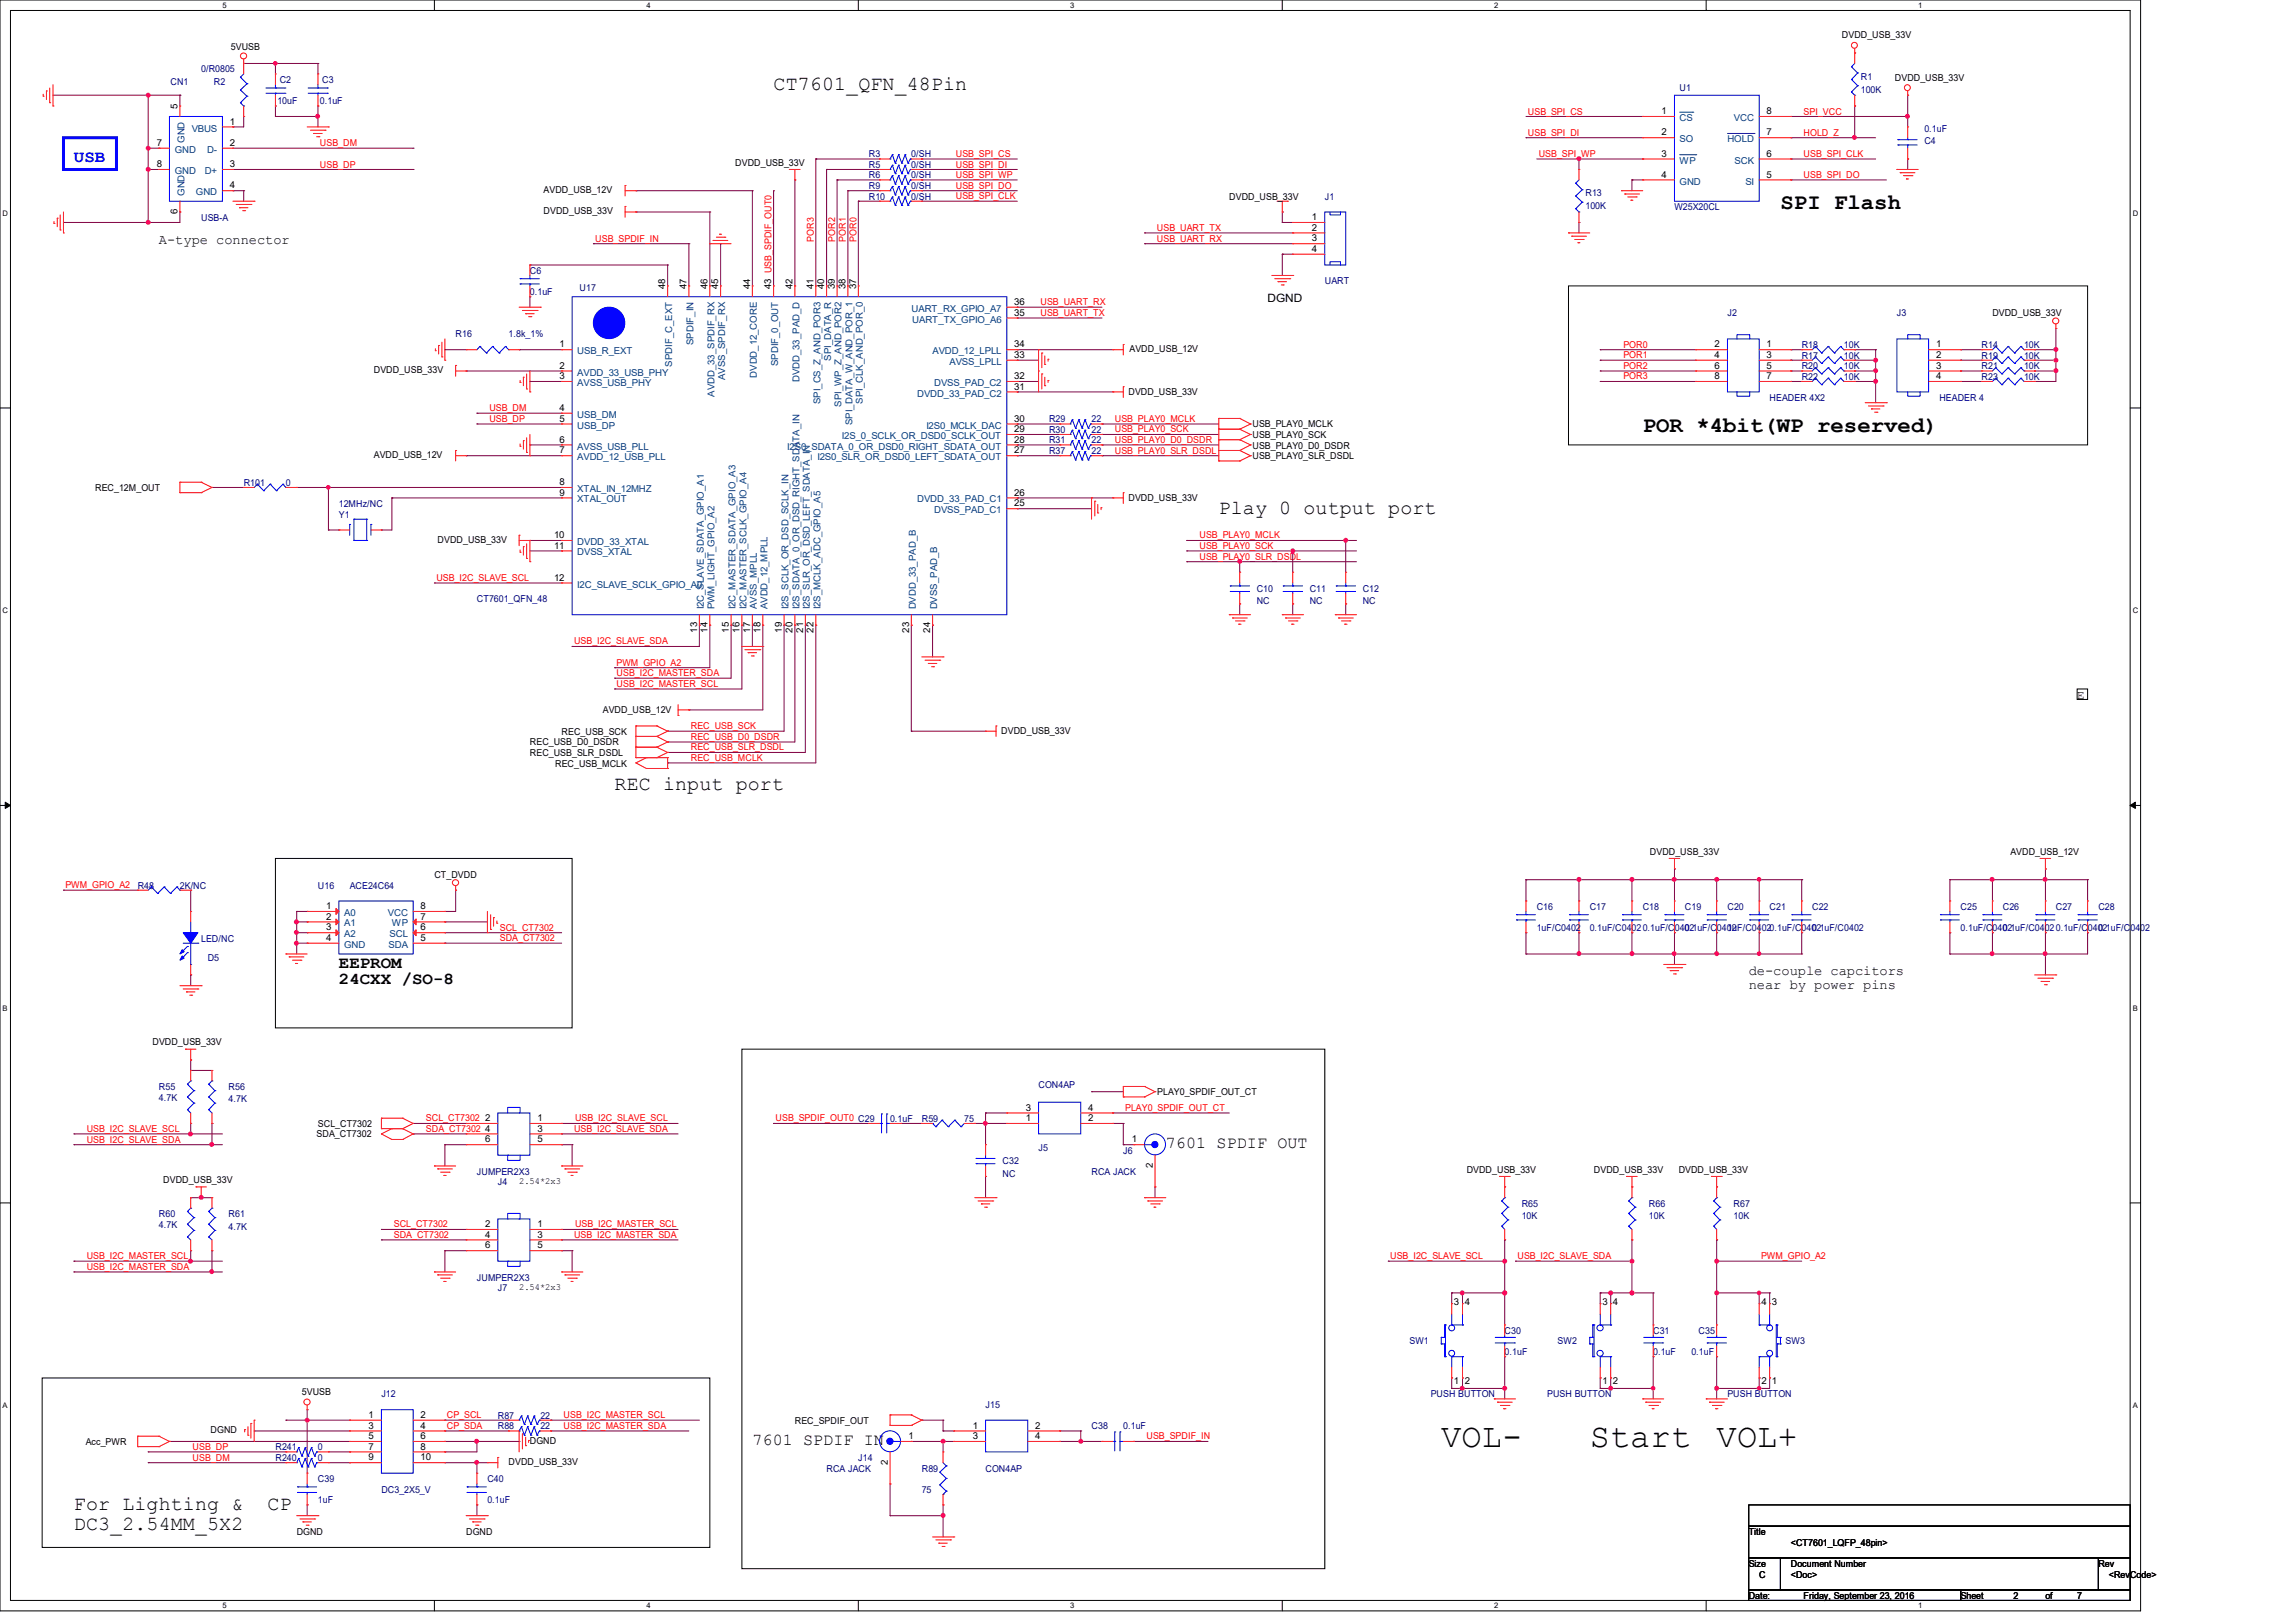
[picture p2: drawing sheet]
<svg xmlns="http://www.w3.org/2000/svg" width="297mm" height="210mm" viewBox="0 0 297 210" stroke-linecap="round" stroke-linejoin="round" font-family="sans-serif">
<defs><g id="words">
<g font-size="4.4">
<text x="186.5" y="187.2">VOL-</text>
<text x="205.7" y="187.2">Start</text>
<text x="222.1" y="187.2">VOL+</text>
</g>
<g font-size="2.9">
<text x="230.4" y="27.1">SPI Flash</text>
<text x="212.6" y="55.9">POR *4bit(WP reserved)</text>
</g>
<g font-size="2.6">
<text x="100.1" y="11.6">CT7601_QFN_48Pin</text>
<text x="157.7" y="66.5">Play 0 output port</text>
<text x="79.5" y="102.2">REC input port</text>
<text x="9.6" y="195.5">For Lighting &amp;</text>
<text x="34.6" y="195.5">CP</text>
<text x="9.6" y="198">DC3_2.54MM_5X2</text>
</g>
<text font-size="2.2" fill="#00f" x="9.6" y="21">USB</text>
<g font-size="2.2">
<text x="43.9" y="125.2">EEPROM</text>
<text x="43.9" y="127.4">24CXX /SO-8</text>
<text x="150.9" y="148.5">7601 SPDIF OUT</text>
<text x="97.4" y="186.9">7601 SPDIF IN</text>
</g>
<g font-size="1.8">
<text x="20.6" y="31.5">A-type connector</text>
<text x="226.3" y="126.2">de-couple capcitors</text>
<text x="226.3" y="128">near by power pins</text>
</g>
<text font-size="1.6" x="268.8" y="90.4">E</text>
<text font-size="1.5" x="164" y="39.1">DGND</text>
<g font-size="1.2">
<text x="238.4" y="5">DVDD_USB_33V</text>
<text x="29.9" y="6.5">5VUSB</text>
<text x="245.2" y="10.5">DVDD_USB_33V</text>
<text x="23" y="14.1" transform="rotate(-90 23 14.1)">5</text>
<text x="29.8" y="16.1">1</text>
<text x="215" y="14.8">1</text>
<text x="215" y="17.5">2</text>
<text x="228.6" y="17.5">7</text>
<text x="228.6" y="14.8">8</text>
<text x="20.3" y="18.9">7</text>
<text x="20.3" y="21.6">8</text>
<text x="29.8" y="18.9">2</text>
<text x="29.8" y="21.6">3</text>
<text x="95.2" y="21.4">DVDD_USB_33V</text>
<text x="215" y="20.3">3</text>
<text x="215" y="23">4</text>
<text x="228.6" y="23">5</text>
<text x="228.6" y="20.3">6</text>
<text x="23" y="27.7" transform="rotate(-90 23 27.7)">6</text>
<text x="29.8" y="24.4">4</text>
<text x="70.4" y="27.7">DVDD_USB_33V</text>
<text x="70.4" y="25">AVDD_USB_12V</text>
<text x="159.1" y="25.8">DVDD_USB_33V</text>
<text x="169.8" y="28.5">1</text>
<text x="169.8" y="29.8">2</text>
<text x="169.8" y="31.2">3</text>
<text x="169.8" y="32.6">4</text>
<text x="86.1" y="37.4" transform="rotate(-90 86.1 37.4)">48</text>
<text x="88.9" y="37.4" transform="rotate(-90 88.9 37.4)">47</text>
<text x="91.6" y="37.4" transform="rotate(-90 91.6 37.4)">46</text>
<text x="93" y="37.4" transform="rotate(-90 93 37.4)">45</text>
<text x="97.1" y="37.4" transform="rotate(-90 97.1 37.4)">44</text>
<text x="99.8" y="37.4" transform="rotate(-90 99.8 37.4)">43 USB_SPDIF_OUT0</text>
<text x="102.6" y="37.4" transform="rotate(-90 102.6 37.4)">42</text>
<text x="105.3" y="37.4" transform="rotate(-90 105.3 37.4)">41</text>
<text x="106.7" y="37.4" transform="rotate(-90 106.7 37.4)">40</text>
<text x="108" y="37.4" transform="rotate(-90 108 37.4)">39</text>
<text x="109.4" y="37.4" transform="rotate(-90 109.4 37.4)">38</text>
<text x="110.8" y="37.4" transform="rotate(-90 110.8 37.4)">37</text>
<text x="131.3" y="40.9">35</text>
<text x="131.3" y="39.5">36</text>
<text x="257.8" y="40.9">DVDD_USB_33V</text>
<text x="72.4" y="45">1</text>
<text x="72.4" y="47.7">2</text>
<text x="131.3" y="46.3">33</text>
<text x="131.3" y="45">34</text>
<text x="146.2" y="45.6">AVDD_USB_12V</text>
<text x="221.9" y="45">2</text>
<text x="221.9" y="46.3">4</text>
<text x="221.9" y="47.7">6</text>
<text x="228.6" y="45">1</text>
<text x="228.6" y="46.3">3</text>
<text x="228.6" y="47.7">5</text>
<text x="250.6" y="45">1</text>
<text x="250.6" y="46.3">2</text>
<text x="250.6" y="47.7">3</text>
<text x="48.4" y="48.3">DVDD_USB_33V</text>
<text x="72.4" y="49.1">3</text>
<text x="72.4" y="53.2">4</text>
<text x="131.3" y="50.4">31</text>
<text x="131.3" y="49.1">32</text>
<text x="146" y="51.1">DVDD_USB_33V</text>
<text x="221.9" y="49.1">8</text>
<text x="228.6" y="49.1">7</text>
<text x="250.6" y="49.1">4</text>
<text x="48.4" y="59.3">AVDD_USB_12V</text>
<text x="72.4" y="54.6">5</text>
<text x="72.4" y="57.3">6</text>
<text x="72.4" y="58.7">7</text>
<text x="131.3" y="58.7">27</text>
<text x="131.3" y="57.3">28</text>
<text x="131.3" y="55.9">29</text>
<text x="131.3" y="54.6">30</text>
<text x="162.1" y="59.4">USB_PLAY0_SLR_DSDL</text>
<text x="162.1" y="58">USB_PLAY0_D0_DSDR</text>
<text x="162.1" y="55.3">USB_PLAY0_MCLK</text>
<text x="162.1" y="56.7">USB_PLAY0_SCK</text>
<text x="12.3" y="63.5">REC_12M_OUT</text>
<text x="72.4" y="62.8">8</text>
<text x="72.4" y="64.1">9</text>
<text x="131.3" y="65.5">25</text>
<text x="131.3" y="64.1">26</text>
<text x="146" y="64.8">DVDD_USB_33V</text>
<text x="56.6" y="70.3">DVDD_USB_33V</text>
<text x="71.7" y="69.6">10</text>
<text x="71.7" y="71">11</text>
<text x="71.7" y="75.1">12</text>
<text x="90.2" y="81.9" transform="rotate(-90 90.2 81.9)">13</text>
<text x="91.6" y="81.9" transform="rotate(-90 91.6 81.9)">14</text>
<text x="94.3" y="81.9" transform="rotate(-90 94.3 81.9)">15</text>
<text x="95.7" y="81.9" transform="rotate(-90 95.7 81.9)">16</text>
<text x="97.1" y="81.9" transform="rotate(-90 97.1 81.9)">17</text>
<text x="98.4" y="81.9" transform="rotate(-90 98.4 81.9)">18</text>
<text x="101.2" y="81.9" transform="rotate(-90 101.2 81.9)">19</text>
<text x="102.6" y="81.9" transform="rotate(-90 102.6 81.9)">20</text>
<text x="103.9" y="81.9" transform="rotate(-90 103.9 81.9)">21</text>
<text x="105.3" y="81.9" transform="rotate(-90 105.3 81.9)">22</text>
<text x="117.6" y="81.9" transform="rotate(-90 117.6 81.9)">23</text>
<text x="120.4" y="81.9" transform="rotate(-90 120.4 81.9)">24</text>
<text x="72.7" y="95.1">REC_USB_SCK</text>
<text x="78" y="92.2">AVDD_USB_12V</text>
<text x="129.6" y="95">DVDD_USB_33V</text>
<text x="68.6" y="96.4">REC_USB_D0_DSDR</text>
<text x="68.6" y="97.8">REC_USB_SLR_DSDL</text>
<text x="71.8" y="99.2">REC_USB_MCLK</text>
<text x="56.2" y="113.6">CT_DVDD</text>
<text x="213.5" y="110.6">DVDD_USB_33V</text>
<text x="260.2" y="110.6">AVDD_USB_12V</text>
<text x="42.2" y="117.6">1</text>
<text x="42.2" y="119">2</text>
<text x="54.4" y="119">7</text>
<text x="54.4" y="117.6">8</text>
<text x="42.2" y="120.4">3</text>
<text x="42.2" y="121.7">4</text>
<text x="54.4" y="121.7">5</text>
<text x="54.4" y="120.4">6</text>
<text x="19.7" y="135.3">DVDD_USB_33V</text>
<text x="132.8" y="143.7">3</text>
<text x="140.8" y="143.7">4</text>
<text x="149.8" y="141.7">PLAY0_SPDIF_OUT_CT</text>
<text x="41" y="147.2">SDA_CT7302</text>
<text x="41.1" y="145.8">SCL_CT7302</text>
<text x="62.8" y="145.1">2</text>
<text x="62.8" y="146.4">4</text>
<text x="62.8" y="147.8">6</text>
<text x="69.6" y="145.1">1</text>
<text x="69.6" y="146.4">3</text>
<text x="69.6" y="147.8">5</text>
<text x="132.8" y="145.1">1</text>
<text x="140.8" y="145.1">2</text>
<text x="146.5" y="147.8">1</text>
<text x="21.1" y="153.1">DVDD_USB_33V</text>
<text x="67.2" y="153.2">2.54*2x3</text>
<text x="149.2" y="151.1" transform="rotate(-90 149.2 151.1)">2</text>
<text x="189.8" y="151.7">DVDD_USB_33V</text>
<text x="206.3" y="151.7">DVDD_USB_33V</text>
<text x="217.2" y="151.7">DVDD_USB_33V</text>
<text x="62.8" y="158.8">2</text>
<text x="62.8" y="160.1">4</text>
<text x="62.8" y="161.5">6</text>
<text x="69.6" y="158.8">1</text>
<text x="69.6" y="160.1">3</text>
<text x="69.6" y="161.5">5</text>
<text x="67.2" y="167">2.54*2x3</text>
<text x="188.2" y="168.8">3</text>
<text x="189.6" y="168.8">4</text>
<text x="207.4" y="168.8">3</text>
<text x="208.7" y="168.8">4</text>
<text x="228" y="168.8">4</text>
<text x="229.3" y="168.8">3</text>
<text x="188.2" y="179">1</text>
<text x="189.6" y="179">2</text>
<text x="207.4" y="179">1</text>
<text x="208.7" y="179">2</text>
<text x="228" y="179">2</text>
<text x="229.3" y="179">1</text>
<text x="27.3" y="185.5">DGND</text>
<text x="39.1" y="180.5">5VUSB</text>
<text x="47.7" y="183.5">1</text>
<text x="47.7" y="184.9">3</text>
<text x="54.4" y="183.5">2</text>
<text x="54.4" y="184.9">4</text>
<text x="102.9" y="184.2">REC_SPDIF_OUT</text>
<text x="125.9" y="184.9">1</text>
<text x="134" y="184.9">2</text>
<text x="11.1" y="187">Acc_PWR</text>
<text x="47.7" y="186.2">5</text>
<text x="47.7" y="187.6">7</text>
<text x="47.7" y="189">9</text>
<text x="54.4" y="186.2">6</text>
<text x="54.4" y="187.6">8</text>
<text x="54.4" y="189">10</text>
<text x="65.8" y="189.6">DVDD_USB_33V</text>
<text x="68.6" y="186.9">DGND</text>
<text x="114.9" y="189.5" transform="rotate(-90 114.9 189.5)">2</text>
<text x="117.6" y="186.2">1</text>
<text x="125.9" y="186.2">3</text>
<text x="134" y="186.2">4</text>
<text x="38.4" y="198.6">DGND</text>
<text x="60.3" y="198.6">DGND</text>
<text x="226.3" y="198.6">Title</text>
<text x="226.3" y="202.7">Size</text>
<text x="231.8" y="200">&lt;CT7601_LQFP_48pin&gt;</text>
<text x="231.8" y="202.7">Document Number</text>
<text x="271.6" y="202.7">Rev</text>
<text x="226.3" y="206.9">Date:</text>
<text x="227.7" y="204.1">C</text>
<text x="231.8" y="204.1">&lt;Doc&gt;</text>
<text x="233.4" y="206.9">Friday, September 23, 2016</text>
<text x="253.7" y="206.9">Sheet</text>
<text x="260.6" y="206.9">2</text>
<text x="264.7" y="206.9">of</text>
<text x="268.8" y="206.9">7</text>
<text x="272.9" y="204.1">&lt;RevCode&gt;</text>
</g>
<g font-size="1.2" fill="#000080">
<text x="22.1" y="11">CN1</text>
<text x="26" y="9.4">0/R0805</text>
<text x="27.7" y="11">R2</text>
<text x="36.2" y="10.7">C2</text>
<text x="41.7" y="10.7">C3</text>
<text x="217.4" y="11.8">U1</text>
<text x="240.8" y="10.3">R1</text>
<text x="240.8" y="12">100K</text>
<text x="35.9" y="13.5">10uF</text>
<text x="41.4" y="13.5">0.1uF</text>
<text x="249" y="17">0.1uF</text>
<text x="112.4" y="20.3">R3</text>
<text x="112.4" y="21.7">R5</text>
<text x="112.4" y="23.1">R6</text>
<text x="117.9" y="20.3">0/SH</text>
<text x="117.9" y="21.7">0/SH</text>
<text x="117.9" y="23.1">0/SH</text>
<text x="249" y="18.7">C4</text>
<text x="26" y="28.6">USB-A</text>
<text x="112.4" y="25.8">R10</text>
<text x="112.4" y="24.4">R9</text>
<text x="117.9" y="25.8">0/SH</text>
<text x="117.9" y="24.4">0/SH</text>
<text x="171.4" y="25.8">J1</text>
<text x="205.2" y="25.4">R13</text>
<text x="205.2" y="27.1">100K</text>
<text x="216.7" y="27.2">W25X20CL</text>
<text x="68.6" y="35.4">C6</text>
<text x="68.6" y="38.1">0.1uF</text>
<text x="75" y="37.6">U17</text>
<text x="171.4" y="36.8">UART</text>
<text x="223.6" y="40.9">J2</text>
<text x="245.5" y="40.9">J3</text>
<text x="59" y="43.6">R16</text>
<text x="65.8" y="43.6">1.8k_1%</text>
<text x="233.2" y="45">R18</text>
<text x="233.2" y="47.8">R20</text>
<text x="233.2" y="46.4">R17</text>
<text x="238.6" y="45">10K</text>
<text x="238.6" y="47.8">10K</text>
<text x="238.6" y="46.4">10K</text>
<text x="256.4" y="45">R14</text>
<text x="256.4" y="46.4">R19</text>
<text x="256.4" y="47.8">R21</text>
<text x="261.9" y="45">10K</text>
<text x="261.9" y="46.4">10K</text>
<text x="261.9" y="47.8">10K</text>
<text x="229" y="51.9">HEADER 4X2</text>
<text x="233.2" y="49.1">R22</text>
<text x="238.6" y="49.1">10K</text>
<text x="251" y="51.9">HEADER 4</text>
<text x="256.4" y="49.1">R23</text>
<text x="261.9" y="49.1">10K</text>
<text x="135.8" y="56">R30</text>
<text x="135.8" y="58.7">R37</text>
<text x="135.8" y="57.4">R31</text>
<text x="135.8" y="54.6">R29</text>
<text x="141.3" y="56">22</text>
<text x="141.3" y="58.7">22</text>
<text x="141.3" y="57.4">22</text>
<text x="141.3" y="54.6">22</text>
<text x="31.5" y="62.9">R101</text>
<text x="37" y="62.9">0</text>
<text x="43.9" y="65.6">12MHz/NC</text>
<text x="43.9" y="67">Y1</text>
<text x="61.7" y="77.9">CT7601_QFN_48</text>
<text x="162.6" y="76.6">C10</text>
<text x="169.5" y="76.6">C11</text>
<text x="176.4" y="76.6">C12</text>
<text x="162.6" y="78.2">NC</text>
<text x="169.5" y="78.2">NC</text>
<text x="176.4" y="78.2">NC</text>
<text x="17.8" y="115">R48</text>
<text x="23.3" y="115">2K/NC</text>
<text x="41.1" y="115">U16</text>
<text x="45.3" y="115">ACE24C64</text>
<text x="198.9" y="117.7">C16</text>
<text x="205.7" y="117.7">C17</text>
<text x="212.6" y="117.7">C18</text>
<text x="218.1" y="117.7">C19</text>
<text x="223.6" y="117.7">C20</text>
<text x="229" y="117.7">C21</text>
<text x="234.5" y="117.7">C22</text>
<text x="253.7" y="117.7">C25</text>
<text x="259.2" y="117.7">C26</text>
<text x="266.1" y="117.7">C27</text>
<text x="271.6" y="117.7">C28</text>
<text x="26" y="121.8">LED/NC</text>
<text x="26.9" y="124.3">D5</text>
<text x="198.9" y="120.4">1uF/C0402</text>
<text x="205.7" y="120.4">0.1uF/C04020.1uF/C0402</text>
<text x="218.1" y="120.4">0.1uF/C0402</text>
<text x="223.6" y="120.4">1uF/C04020.1uF/C0402</text>
<text x="234.5" y="120.4">0.1uF/C0402</text>
<text x="253.7" y="120.4">0.1uF/C0402</text>
<text x="259.2" y="120.4">0.1uF/C04020.1uF/C0402</text>
<text x="271.6" y="120.4">0.1uF/C0402</text>
<text x="20.6" y="141">R55</text>
<text x="20.6" y="142.4">4.7K</text>
<text x="29.6" y="141">R56</text>
<text x="29.6" y="142.7">4.7K</text>
<text x="134.4" y="140.8">CON4AP</text>
<text x="115.2" y="145.2">0.1uF</text>
<text x="119.3" y="145.2">R59</text>
<text x="124.8" y="145.2">75</text>
<text x="134.4" y="149">J5</text>
<text x="145.4" y="149.3">J6</text>
<text x="61.7" y="152">JUMPER2X3</text>
<text x="64.4" y="153.4">J4</text>
<text x="129.7" y="150.6">C32</text>
<text x="129.7" y="152.3">NC</text>
<text x="141.3" y="152">RCA JACK</text>
<text x="20.6" y="157.5">R60</text>
<text x="20.6" y="158.9">4.7K</text>
<text x="29.6" y="157.5">R61</text>
<text x="29.6" y="159.1">4.7K</text>
<text x="196.9" y="156.1">R65</text>
<text x="196.9" y="157.8">10K</text>
<text x="213.4" y="156.1">R66</text>
<text x="213.4" y="157.8">10K</text>
<text x="224.4" y="156.1">R67</text>
<text x="224.4" y="157.8">10K</text>
<text x="61.7" y="165.7">JUMPER2X3</text>
<text x="64.4" y="167.1">J7</text>
<text x="182.4" y="173.9">SW1</text>
<text x="194.7" y="172.6">C30</text>
<text x="201.6" y="173.9">SW2</text>
<text x="213.9" y="172.6">C31</text>
<text x="219.8" y="172.6">C35</text>
<text x="231.1" y="173.9">SW3</text>
<text x="194.7" y="175.3">0.1uF</text>
<text x="213.9" y="175.3">0.1uF</text>
<text x="218.9" y="175.3">0.1uF</text>
<text x="49.4" y="180.8">J12</text>
<text x="64.4" y="183.6">R87</text>
<text x="64.4" y="184.9">R88</text>
<text x="69.9" y="183.6">22</text>
<text x="69.9" y="184.9">22</text>
<text x="127.5" y="182.2">J15</text>
<text x="141.3" y="184.9">C38</text>
<text x="145.4" y="184.9">0.1uF</text>
<text x="185.2" y="180.8">PUSH BUTTON</text>
<text x="200.2" y="180.8">PUSH BUTTON</text>
<text x="223.6" y="180.8">PUSH BUTTON</text>
<text x="35.6" y="189">R240</text>
<text x="35.6" y="187.7">R241</text>
<text x="41.1" y="189">0</text>
<text x="41.1" y="187.7">0</text>
<text x="41.1" y="191.8">C39</text>
<text x="63.1" y="191.8">C40</text>
<text x="107" y="190.4">RCA JACK</text>
<text x="111.1" y="189">J14</text>
<text x="119.3" y="190.4">R89</text>
<text x="127.5" y="190.4">CON4AP</text>
<text x="41.1" y="194.5">1uF</text>
<text x="49.4" y="193.2">DC3_2X5_V</text>
<text x="63.1" y="194.5">0.1uF</text>
<text x="119.3" y="193.2">75</text>
</g>
<g font-size="1.2" fill="#004080">
<text x="24.8" y="17">VBUS</text>
<text x="217.4" y="15.7">CS</text>
<text x="224.4" y="15.7">VCC</text>
<text x="22.6" y="19.8">GND</text>
<text x="22.6" y="22.5">GND</text>
<text x="23.9" y="18.5" transform="rotate(-90 23.9 18.5)">GND</text>
<text x="26.5" y="22.5">D+</text>
<text x="26.8" y="19.8">D-</text>
<text x="217.4" y="18.4">SO</text>
<text x="217.4" y="21.2">WP</text>
<text x="217.4" y="23.9">GND</text>
<text x="223.6" y="18.4">HOLD</text>
<text x="224.5" y="21.2">SCK</text>
<text x="225.9" y="23.9">SI</text>
<text x="23.9" y="25.4" transform="rotate(-90 23.9 25.4)">GND</text>
<text x="25.4" y="25.3">GND</text>
<text x="118" y="40.3">UART_RX_GPIO_A7</text>
<text x="118.1" y="41.7">UART_TX_GPIO_A6</text>
<text x="74.7" y="45.8">USB_R_EXT</text>
<text x="87" y="47.5" transform="rotate(-90 87 47.5)">SPDIF_C_EXT</text>
<text x="89.7" y="44.7" transform="rotate(-90 89.7 44.7)">SPDIF_IN</text>
<text x="100.7" y="47.4" transform="rotate(-90 100.7 47.4)">SPDIF_0_OUT</text>
<text x="107.6" y="46.7" transform="rotate(-90 107.6 46.7)">SPI_DATA_R</text>
<text x="120.7" y="45.8">AVDD_12_LPLL</text>
<text x="122.9" y="47.2">AVSS_LPLL</text>
<text x="74.7" y="48.6">AVDD_33_USB_PHY</text>
<text x="74.7" y="50">AVSS_USB_PHY</text>
<text x="92.5" y="51.3" transform="rotate(-90 92.5 51.3)">AVDD_33_SPDIF_RX</text>
<text x="93.9" y="49.2" transform="rotate(-90 93.9 49.2)">AVSS_SPDIF_RX</text>
<text x="98" y="48.9" transform="rotate(-90 98 48.9)">DVDD_12_CORE</text>
<text x="103.5" y="49.4" transform="rotate(-90 103.5 49.4)">DVDD_33_PAD_D</text>
<text x="106.2" y="52.3" transform="rotate(-90 106.2 52.3)">SPI_CS_Z_AND_POR3</text>
<text x="108.9" y="52.6" transform="rotate(-90 108.9 52.6)">SPI_WP_Z_AND_POR2</text>
<text x="111.7" y="52.2" transform="rotate(-90 111.7 52.2)">SPI_CLK_AND_POR_0</text>
<text x="118.7" y="51.3">DVDD_33_PAD_C2</text>
<text x="120.9" y="50">DVSS_PAD_C2</text>
<text x="74.7" y="54.1">USB_DM</text>
<text x="74.7" y="55.5">USB_DP</text>
<text x="74.7" y="58.2">AVSS_USB_PLL</text>
<text x="74.7" y="59.6">AVDD_12_USB_PLL</text>
<text x="101.9" y="58.2">I2S0_SDATA_0_OR_DSD0_RIGHT_SDATA_OUT</text>
<text x="105.8" y="59.6">I2S0_SLR_OR_DSD0_LEFT_SDATA_OUT</text>
<text x="109" y="56.8">I2S_0_SCLK_OR_DSD0_SCLK_OUT</text>
<text x="110.3" y="55" transform="rotate(-90 110.3 55)">SPI_DATA_W_AND_POR_1</text>
<text x="119.9" y="55.5">I2S0_MCLK_DAC</text>
<text x="74.7" y="63.7">XTAL_IN_12MHZ</text>
<text x="74.7" y="65">XTAL_OUT</text>
<text x="118.7" y="65">DVDD_33_PAD_C1</text>
<text x="74.7" y="70.5">DVDD_33_XTAL</text>
<text x="74.7" y="71.9">DVSS_XTAL</text>
<text x="120.9" y="66.4">DVSS_PAD_C1</text>
<text x="74.7" y="76">I2C_SLAVE_SCLK_GPIO_A0</text>
<text x="91.1" y="78.9" transform="rotate(-90 91.1 78.9)">I2C_SLAVE_SDATA_GPIO_A1</text>
<text x="92.5" y="78.9" transform="rotate(-90 92.5 78.9)">PWM_LIGHT_GPIO_A2</text>
<text x="95.2" y="78.9" transform="rotate(-90 95.2 78.9)">I2C_MASTER_SDATA_GPIO_A3</text>
<text x="96.6" y="78.9" transform="rotate(-90 96.6 78.9)">I2C_MASTER_SCLK_GPIO_A4</text>
<text x="98" y="78.9" transform="rotate(-90 98 78.9)">AVSS_MPLL</text>
<text x="99.3" y="78.9" transform="rotate(-90 99.3 78.9)">AVDD_12_MPLL</text>
<text x="102.1" y="78.9" transform="rotate(-90 102.1 78.9)">I2S_SCLK_OR_DSD_SCLK_IN</text>
<text x="103.5" y="78.9" transform="rotate(-90 103.5 78.9)">I2S_SDATA_0_OR_DSD_RIGHT_SDATA_IN</text>
<text x="104.8" y="78.9" transform="rotate(-90 104.8 78.9)">I2S_SLR_OR_DSD_LEFT_SDATA_IN</text>
<text x="106.2" y="78.9" transform="rotate(-90 106.2 78.9)">I2S_MCLK_ADC_GPIO_A5</text>
<text x="118.5" y="78.9" transform="rotate(-90 118.5 78.9)">DVDD_33_PAD_B</text>
<text x="121.3" y="78.9" transform="rotate(-90 121.3 78.9)">DVSS_PAD_B</text>
<text x="44.5" y="118.5">A0</text>
<text x="44.5" y="119.9">A1</text>
<text x="50.2" y="118.5">VCC</text>
<text x="50.7" y="119.9">WP</text>
<text x="44.5" y="121.3">A2</text>
<text x="44.5" y="122.6">GND</text>
<text x="50.3" y="122.6">SDA</text>
<text x="50.4" y="121.3">SCL</text>
</g>
<g font-size="1.2" fill="#f00">
<text x="197.7" y="14.8">USB_SPI_CS</text>
<text x="197.7" y="17.6">USB_SPI_DI</text>
<text x="233.4" y="14.8">SPI_VCC</text>
<text x="233.4" y="17.6">HOLD_Z</text>
<text x="41.4" y="18.9">USB_DM</text>
<text x="41.4" y="21.7">USB_DP</text>
<text x="123.7" y="23">USB_SPI_WP</text>
<text x="123.7" y="21.7">USB_SPI_DI</text>
<text x="123.7" y="20.3">USB_SPI_CS</text>
<text x="199.1" y="20.3">USB_SPI_WP</text>
<text x="233.4" y="23">USB_SPI_DO</text>
<text x="233.4" y="20.3">USB_SPI_CLK</text>
<text x="123.7" y="25.8">USB_SPI_CLK</text>
<text x="123.7" y="24.4">USB_SPI_DO</text>
<text x="149.7" y="29.9">USB_UART_TX</text>
<text x="77" y="31.3">USB_SPDIF_IN</text>
<text x="105.3" y="31.3" transform="rotate(-90 105.3 31.3)">POR3</text>
<text x="108.1" y="31.3" transform="rotate(-90 108.1 31.3)">POR2</text>
<text x="109.5" y="31.3" transform="rotate(-90 109.5 31.3)">POR1</text>
<text x="110.8" y="31.3" transform="rotate(-90 110.8 31.3)">POR0</text>
<text x="149.7" y="31.3">USB_UART_RX</text>
<text x="134.7" y="39.5">USB_UART_RX</text>
<text x="134.7" y="40.9">USB_UART_TX</text>
<text x="210.1" y="47.8">POR2</text>
<text x="210.1" y="46.4">POR1</text>
<text x="210.1" y="45">POR0</text>
<text x="63.3" y="53.2">USB_DM</text>
<text x="210.1" y="49.1">POR3</text>
<text x="63.3" y="54.6">USB_DP</text>
<text x="144.3" y="58.7">USB_PLAY0_SLR_DSDL</text>
<text x="144.3" y="57.3">USB_PLAY0_D0_DSDR</text>
<text x="144.3" y="54.6">USB_PLAY0_MCLK</text>
<text x="144.3" y="56">USB_PLAY0_SCK</text>
<text x="155.2" y="69.7">USB_PLAY0_MCLK</text>
<text x="155.2" y="71">USB_PLAY0_SCK</text>
<text x="56.5" y="75.2">USB_I2C_SLAVE_SCL</text>
<text x="155.2" y="72.4">USB_PLAY0_SLR_DSDL</text>
<text x="74.3" y="83.4">USB_I2C_SLAVE_SDA</text>
<text x="79.8" y="86.1">PWM_GPIO_A2</text>
<text x="79.8" y="87.5">USB_I2C_MASTER_SDA</text>
<text x="79.8" y="88.9">USB_I2C_MASTER_SCL</text>
<text x="89.4" y="94.4">REC_USB_SCK</text>
<text x="89.4" y="95.8">REC_USB_D0_DSDR</text>
<text x="89.4" y="97.1">REC_USB_SLR_DSDL</text>
<text x="89.4" y="98.5">REC_USB_MCLK</text>
<text x="8.5" y="114.9">PWM_GPIO_A2</text>
<text x="64.7" y="121.8">SDA_CT7302</text>
<text x="64.7" y="120.4">SCL_CT7302</text>
<text x="145.6" y="143.8">PLAY0_SPDIF_OUT_CT</text>
<text x="11.2" y="147.9">USB_I2C_SLAVE_SDA</text>
<text x="11.2" y="146.5">USB_I2C_SLAVE_SCL</text>
<text x="55.1" y="146.5">SDA_CT7302</text>
<text x="55.1" y="145.1">SCL_CT7302</text>
<text x="74.3" y="146.5">USB_I2C_SLAVE_SDA</text>
<text x="74.4" y="145.1">USB_I2C_SLAVE_SCL</text>
<text x="100.4" y="145.1">USB_SPDIF_OUT0 C29</text>
<text x="51" y="160.2">SDA_CT7302</text>
<text x="51" y="158.8">SCL_CT7302</text>
<text x="74.3" y="160.2">USB_I2C_MASTER_SDA</text>
<text x="74.4" y="158.8">USB_I2C_MASTER_SCL</text>
<text x="11.2" y="164.3">USB_I2C_MASTER_SDA</text>
<text x="11.2" y="162.9">USB_I2C_MASTER_SCL</text>
<text x="179.9" y="162.9">USB_I2C_SLAVE_SCL</text>
<text x="196.4" y="162.9">USB_I2C_SLAVE_SDA</text>
<text x="227.9" y="162.9">PWM_GPIO_A2</text>
<text x="57.8" y="183.5">CP_SCL</text>
<text x="57.8" y="184.9">CP_SDA</text>
<text x="72.9" y="184.9">USB_I2C_MASTER_SDA</text>
<text x="72.9" y="183.5">USB_I2C_MASTER_SCL</text>
<text x="24.9" y="187.6">USB_DP</text>
<text x="24.9" y="189">USB_DM</text>
<text x="148.4" y="186.3">USB_SPDIF_IN</text>
</g>
<g font-size="1">
<text x="28.8" y="1">5</text>
<text x="83.7" y="1">4</text>
<text x="138.5" y="1">3</text>
<text x="193.4" y="1">2</text>
<text x="248.2" y="1">1</text>
<text x=".3" y="27.9">D</text>
<text x="276" y="27.9">D</text>
<text x=".3" y="79.4">C</text>
<text x="276" y="79.4">C</text>
<text x=".3" y="130.8">B</text>
<text x="276" y="130.8">B</text>
<text x=".3" y="182.2">A</text>
<text x="276" y="182.2">A</text>
<text x="28.8" y="208.1">5</text>
<text x="83.7" y="208.1">4</text>
<text x="138.5" y="208.1">3</text>
<text x="193.4" y="208.1">2</text>
<text x="248.2" y="208.1">1</text>
</g>
</g></defs>
<path d="M0 0h277v208.4h-277zM1.4 1.4h274.3v205.7h-274.3z" fill="none" stroke="#000" stroke-width=".13"/>
<g fill="#fff">
<path d="M28.8 .1h.5v1.1h-.5z"/>
<path d="M28.8 207.2h.5v1.1h-.5z"/>
</g>
<path d="M56.2 0v1.4M56.2 207.1v1.3" fill="none" stroke="#000" stroke-width=".13"/>
<g fill="#fff">
<path d="M83.7 .1h.5v1.1h-.5z"/>
<path d="M83.7 207.2h.5v1.1h-.5z"/>
</g>
<path d="M111.1 0v1.4M111.1 207.1v1.3" fill="none" stroke="#000" stroke-width=".13"/>
<g fill="#fff">
<path d="M138.5 .1h.6v1.1h-.6z"/>
<path d="M138.5 207.2h.6v1.1h-.6z"/>
</g>
<path d="M165.9 0v1.4M165.9 207.1v1.3" fill="none" stroke="#000" stroke-width=".13"/>
<g fill="#fff">
<path d="M193.4 .1h.5v1.1h-.5z"/>
<path d="M193.4 207.2h.5v1.1h-.5z"/>
</g>
<path d="M220.8 0v1.4M220.8 207.1v1.3" fill="none" stroke="#000" stroke-width=".13"/>
<g fill="#fff">
<path d="M248.2 .1h.6v1.1h-.6z"/>
<path d="M248.2 207.2h.6v1.1h-.6z"/>
<path d="M.3 27.1h.8v1.1h-.8z"/>
<path d="M276 27.1h.7v1.1h-.7z"/>
<path d="M.3 78.5h.8v1.1h-.8z"/>
<path d="M276 78.5h.7v1.1h-.7z"/>
</g>
<path d="M0 52.8h1.4M275.7 52.8h1.3" fill="none" stroke="#000" stroke-width=".13"/>
<g fill="#fff">
<path d="M.3 129.9h.7v1.1h-.7z"/>
<path d="M276 129.9h.6v1.1h-.6z"/>
</g>
<path d="M0 104.2h1.4M275.7 104.2h1.3" fill="none" stroke="#000" stroke-width=".13"/>
<path d="M.7 103.8l.7 .4-.7 .4zM275.7 104.2l.7-.4v.8z" fill="#000" stroke="#000" stroke-width=".13"/>
<g fill="#fff">
<path d="M.3 181.4h.7v1.1h-.7z"/>
<path d="M276 181.4h.6v1.1h-.6z"/>
</g>
<g fill="none" stroke="#000" stroke-width=".13">
<path d="M203 37h67.2v20.6h-67.2zM268.8 89.2h1.4v1.3h-1.4zM35.6 111.1h38.4v21.9h-38.4zM96 135.8h75.4v67.2h-75.4zM0 155.7h1.4M275.7 155.7h1.3M5.5 178.3h86.4v21.9h-86.4zM226.3 194.7h49.4v2.8h-49.4zM226.3 197.5h49.4v4.1h-49.4zM226.3 201.6h4.1v4.1h-4.1zM226.3 205.7h27.4v1.4h-27.4zM230.4 201.6h41.2v4.1h-41.2z"/>
<path d="M253.7 205.7h22v1.4h-22zM271.6 201.6h4.1v4.1h-4.1z"/>
</g>
<path d="M8.2 17.8h6.9v4.1h-6.9z" fill="none" stroke="#00f" stroke-width=".38"/>
<g fill="none" stroke="#800040" stroke-width=".13">
<path d="M6.9 12.3h16.4M19.2 12.3h.1M19.2 19.2h.1M19.2 12.3v16.5M19.2 19.2h1.4M20.6 19.2h.1M23.3 12.3h.1M23.3 12.3v1.4M30.1 16.4h.1M30.1 19.2h23.4M31.5 15.1h.1M31.5 8.2h.1"/>
<path d="M31.5 15.1v1.3h-1.4M31.5 8.2h9.6M35.6 8.2h.1M35.6 15.1h.1M35.6 13.7h.1M35.6 8.2v1.4M35.6 13.7v1.4M35.6 15.1h5.5M41.1 8.2h.1M41.1 15.1h.1M41.1 13.7h.1M41.1 8.2v1.4"/>
<path d="M41.1 13.7v2.7M53.5 19.2h.1M197.5 17.8h.1M197.5 15.1h15.1M197.5 17.8h15.1M212.6 15.1h.1M231.8 15.1h.1M231.8 17.8h.1M231.8 15.1h15.1M231.8 17.8h10.9M240 17.8h.1M240 13.7h.1"/>
<path d="M240 13.7v4.1M246.9 12.3h.1M246.9 15.1h.1M246.9 12.3v4.1M8.2 28.8h.1M19.2 28.8h.1M19.2 21.9h.1M19.2 21.9h1.4M23.3 27.4h.1M23.3 27.4v1.4h-15.1M30.1 24.7h.1M30.1 24.7h1.4"/>
<path d="M30.1 21.9h23.4M31.5 24.7h.1M31.5 24.7v1.3M53.5 21.9h.1M68.6 38.4h.1M68.6 34.3h.1M68.6 38.4v1.4M68.6 34.3h17.8M76.8 31.5h.1M76.8 31.5h12.4M82.3 24.7h.1M82.3 27.4h.1"/>
<path d="M82.3 24.7h15.1M82.3 27.4h9.6M86.4 34.3h.1M86.4 34.3v2.7M89.2 31.5h.1M89.2 31.5v5.5M91.9 27.4h.1M91.9 27.4v9.6M93.3 31.5h.1M93.3 31.5v5.5M97.4 24.7h.1M97.4 24.7v12.3"/>
<path d="M100.1 24.7h.1M100.1 24.7v12.3M102.9 23.3h.1M102.9 23.3v13.7M105.6 20.6h.1M105.6 20.6v16.4M105.6 20.6h8.2M107 21.9h.1M107 21.9v15.1M107 21.9h6.8M108.3 23.3h.1M108.3 23.3v13.7"/>
<path d="M108.3 23.3h5.5M109.7 24.7h.1M109.7 24.7v12.3M109.7 24.7h4.1M111.1 26h.1M111.1 26v11M111.1 26h2.7M119.3 26h.1M119.3 24.7h.1M119.3 23.3h.1M119.3 21.9h.1M119.3 20.6h.1"/>
<path d="M119.3 24.7h12.4M119.3 23.3h12.4M119.3 20.6h12.4M119.3 21.9h12.4M119.3 26h12.4M131.7 39.8h.1M131.7 39.8h10.9M148.1 31.5h.1M148.1 30.1h.1M148.1 31.5h19.2M148.1 30.1h19.2M165.9 28.8h.1"/>
<path d="M165.9 32.9h.1M165.9 27.4h.1M165.9 28.8h1.4M165.9 32.9h1.4M165.9 27.4v1.4M165.9 32.9v2.7M198.9 20.6h13.7M204.3 20.6h.1M204.3 28.8h.1M204.3 20.6v1.3M204.3 28.8v1.3M211.2 23.3h.1"/>
<path d="M211.2 23.3h1.4M211.2 23.3v1.4M212.6 20.6h.1M231.8 23.3h.1M231.8 20.6h.1M231.8 23.3h12.3M231.8 20.6h10.9M246.9 20.6h.1M246.9 20.6v1.3M57.6 45.3h.1M57.6 45.3h2.7M60.3 59h.1"/>
<path d="M60.3 48h.1M60.3 59h12.4M60.3 48h12.4M61.7 53.5h.1M61.7 54.9h.1M61.7 53.5h11M61.7 54.9h11M67.2 45.3h.1M67.2 45.3h5.5M68.6 49.4h.1M68.6 57.6h.1M68.6 49.4h4.1"/>
<path d="M68.6 57.6h4.1M131.7 49.4h.1M131.7 46.6h.1M131.7 41.1h.1M131.7 54.9h.1M131.7 56.2h.1M131.7 57.6h.1M131.7 59h.1M131.7 50.7h.1M131.7 45.3h.1M131.7 45.3h12.3M131.7 49.4h2.7"/>
<path d="M131.7 54.9h5.5M131.7 46.6h2.7M131.7 41.1h10.9M131.7 57.6h5.5M131.7 59h5.5M131.7 56.2h5.5M131.7 50.7h12.3M142.6 59h.1M142.6 57.6h.1M142.6 54.9h.1M142.6 56.2h.1M142.6 54.9h15.1"/>
<path d="M142.6 57.6h15.1M142.6 59h15.1M142.6 56.2h15.1M207.1 49.4h.1M207.1 48h.1M207.1 46.6h.1M207.1 45.3h.1M207.1 45.3h12.4M207.1 49.4h12.4M207.1 46.6h12.4M207.1 48h12.4M231.8 45.3h.1"/>
<path d="M231.8 46.6h.1M231.8 48h.1M231.8 49.4h.1M231.8 45.3h1.4M231.8 49.4h1.4M231.8 46.6h1.4M231.8 48h1.4M240 49.4h.1M240 48h.1M240 46.6h.1M240 45.3h.1M240 45.3h2.7"/>
<path d="M240 49.4h2.7M240 46.6h2.7M240 48h2.7M242.7 45.3h.1M242.7 49.4h.1M242.7 48h.1M242.7 46.6h.1M242.7 45.3v6.8M253.7 45.3h.1M253.7 46.6h.1M253.7 48h.1M253.7 49.4h.1"/>
<path d="M253.7 45.3h2.8M253.7 49.4h2.8M253.7 46.6h2.8M253.7 48h2.8M263.3 49.4h.1M263.3 48h.1M263.3 46.6h.1M263.3 45.3h.1M263.3 45.3h2.8M263.3 46.6h2.8M263.3 48h2.8M266.1 42.5h.1"/>
<path d="M266.1 48h.1M266.1 46.6h.1M266.1 45.3h.1M266.1 42.5v6.9h-2.8M27.4 63.1h.1M27.4 63.1h4.1M38.4 63.1h.1M38.4 63.1h34.3M42.5 63.1h.1M42.5 68.6h.1M42.5 68.6h1.4M42.5 63.1v5.5"/>
<path d="M49.4 68.6h.1M50.7 64.4h.1M50.7 64.4h22M50.7 64.4v4.2h-1.3M56.2 75.4h.1M56.2 75.4h16.5M68.6 69.9h.1M68.6 69.9h4.1M68.6 71.3h4.1M72.7 71.3h.1M131.7 64.4h.1M131.7 65.8h.1"/>
<path d="M131.7 64.4h12.3M131.7 65.8h9.6M153.6 72.7h.1M153.6 69.9h.1M153.6 71.3h.1M153.6 72.7h22M153.6 69.9h22M153.6 71.3h22M160.4 72.7h.1M160.4 78.1h.1M160.4 72.7v1.3M160.4 78.1v1.4"/>
<path d="M167.3 71.3h.1M167.3 78.1h.1M167.3 71.3v2.7M167.3 78.1v1.4M174.2 69.9h.1M174.2 78.1h.1M174.2 69.9v4.1M174.2 78.1v1.4M74 83.7h.1M79.5 86.4h.1M79.5 87.8h.1M79.5 89.2h.1"/>
<path d="M86.4 94.6h.1M86.4 96h.1M86.4 97.4h.1M86.4 98.7h.1M89.2 91.9h.1M90.5 80.9h.1M90.5 80.9v2.8h-16.5M91.9 80.9h.1M91.9 80.9v5.5h-12.4M94.6 80.9h.1M94.6 80.9v6.9h-15.1M96 80.9h.1"/>
<path d="M96 80.9v8.3h-16.5M97.4 80.9h.1M97.4 80.9v2.8M98.7 80.9h.1M98.7 80.9v11h-9.5M101.5 80.9h.1M101.5 80.9v13.7h-15.1M102.9 80.9h.1M102.9 80.9v15.1h-16.5M104.2 80.9h.1M104.2 80.9v16.5h-17.8M105.6 80.9h.1"/>
<path d="M105.6 80.9v17.8h-19.2M117.9 80.9h.1M117.9 94.6h.1M117.9 80.9v13.7M117.9 94.6h9.7M120.7 80.9h.1M120.7 80.9v4.1M8.2 115.2h.1M8.2 115.2h9.6M24.7 115.2h.1M24.7 115.2v2.7M38.4 117.9h.1"/>
<path d="M38.4 119.3h.1M38.4 119.3h1.4M38.4 117.9v5.5M38.4 117.9h1.4M39.8 117.9h.1M39.8 119.3h.1M57.6 119.3h.1M57.6 117.9h.1M57.6 119.3h5.5M59 115.2h.1M59 115.2v2.7h-1.4M197.5 113.8h.1"/>
<path d="M197.5 113.8h35.7M197.5 113.8v2.8M204.3 113.8h.1M204.3 113.8v2.8M211.2 113.8h.1M211.2 113.8v2.8M216.7 113.8h.1M216.7 112.4h.1M216.7 112.4v4.2M222.2 113.8h.1M222.2 113.8v2.8M227.7 113.8h.1"/>
<path d="M227.7 113.8v2.8M233.2 113.8h.1M233.2 113.8v2.8M252.3 113.8h.1M252.3 113.8h17.9M252.3 113.8v2.8M257.9 113.8h.1M257.9 113.8v2.8M264.7 112.4h.1M264.7 113.8h.1M264.7 112.4v4.2M270.2 113.8h.1"/>
<path d="M270.2 113.8v2.8M24.7 126.2h.1M24.7 137.2h.1M24.7 138.5h.1M24.7 126.2v1.4M24.7 137.2v1.3M24.7 138.5h2.7M38.4 122h.1M38.4 120.7h.1M38.4 122h1.4M38.4 120.7h1.4M39.8 122h.1"/>
<path d="M39.8 120.7h.1M57.6 122h.1M57.6 120.7h.1M57.6 122h15.1M57.6 120.7h15.1M197.5 120.7h.1M197.5 123.4h.1M197.5 123.4h35.7M197.5 120.7v2.7M204.3 120.7h.1M204.3 120.7v2.7M211.2 123.4h.1"/>
<path d="M211.2 120.7h.1M211.2 120.7v2.7M216.7 123.4h.1M216.7 120.7h.1M216.7 120.7v4.1M222.2 120.7h.1M222.2 120.7v2.7M227.7 123.4h.1M227.7 120.7h.1M227.7 120.7v2.7M233.2 120.7h.1M233.2 123.4h.1"/>
<path d="M233.2 120.7v2.7M252.3 120.7h.1M252.3 123.4h.1M252.3 120.7v2.7M257.9 120.7h.1M257.9 123.4h.1M257.9 120.7v2.7M264.7 123.4h.1M264.7 120.7h.1M264.7 120.7v5.5M270.2 120.7h.1M270.2 120.7v2.7h-17.9"/>
<path d="M9.6 148.1h.1M9.6 146.7h.1M9.6 148.1h19.2M9.6 146.7h19.2M24.7 145.4h.1M24.7 146.7h.1M24.7 155h.1M24.7 145.4v1.3M24.7 155h2.7M26 155h.1M27.4 145.4h.1M27.4 148.1h.1"/>
<path d="M27.4 145.4v2.7M49.4 159.1h.1M49.4 159.1h10.9M53.5 146.7h.1M53.5 145.4h.1M53.5 145.4h6.8M53.5 146.7h6.8M57.6 148.1h.1M57.6 148.1h2.7M57.6 148.1v2.8M72.7 148.1h.1M72.7 159.1h.1"/>
<path d="M72.7 145.4h.1M72.7 146.7h.1M72.7 145.4h15.1M72.7 148.1h1.3M72.7 146.7h15.1M72.7 159.1h15.1M74 148.1h.1M74 148.1v2.8M100.1 145.4h.1M100.1 145.4h12.3M116.6 145.4h.1M116.6 145.4h2.7"/>
<path d="M126.2 145.4h.1M126.2 145.4h4.1M127.6 145.4h.1M127.6 152.2h.1M127.6 144h.1M127.6 144v4.1M127.6 152.2v2.8M127.6 144h2.7M141.3 141.3h.1M141.3 141.3h4.1M144 145.4h.1M144 144h.1"/>
<path d="M144 145.4h1.4M144 144h15.1M145.4 145.4h.1M145.4 148.1h.1M145.4 145.4v2.7M145.4 148.1h1.3M149.5 153.6h.1M149.5 153.6v1.4M9.6 164.6h.1M9.6 163.2h.1M9.6 164.6h19.2M9.6 163.2h19.2"/>
<path d="M24.7 161.8h.1M24.7 163.2h.1M24.7 161.8v1.4M27.4 161.8h.1M27.4 164.6h.1M27.4 161.8v2.8M49.4 160.4h.1M49.4 160.4h10.9M57.6 161.8h.1M57.6 161.8v2.8M57.6 161.8h2.7M72.7 160.4h.1"/>
<path d="M72.7 161.8h.1M72.7 160.4h15.1M72.7 161.8h1.3M74 161.8h.1M74 161.8v2.8M179.7 163.2h.1M179.7 163.2h15M187.9 167.3h.1M187.9 179.7h.1M187.9 178.3h.1M187.9 167.3h6.8M187.9 179.7h6.8"/>
<path d="M187.9 167.3v1.4M187.9 178.3v1.4M189.3 179.7h.1M189.3 167.3h.1M189.3 178.3h.1M189.3 167.3v1.4M189.3 178.3v1.4M194.7 163.2h.1M194.7 175.6h.1M194.7 167.3h.1M194.7 179.7h.1M194.7 160.4h.1"/>
<path d="M194.7 160.4v11M194.7 175.6v5.4M196.1 163.2h.1M196.1 163.2h15.1M207.1 167.3h.1M207.1 178.3h.1M207.1 179.7h.1M207.1 167.3h6.9M207.1 179.7h6.9M207.1 167.3v1.4M207.1 178.3v1.4M208.4 179.7h.1"/>
<path d="M208.4 167.3h.1M208.4 178.3h.1M208.4 167.3v1.4M208.4 178.3v1.4M211.2 167.3h.1M211.2 163.2h.1M211.2 160.4h.1M211.2 160.4v6.9M214 179.7h.1M214 167.3h.1M214 175.6h.1M214 167.3v4.1"/>
<path d="M214 175.6v5.4M222.2 163.2h.1M222.2 175.6h.1M222.2 167.3h.1M222.2 179.7h.1M222.2 160.4h.1M222.2 163.2h11M222.2 160.4v11M222.2 175.6v5.4M222.2 167.3h6.8M227.7 178.3h.1M227.7 179.7h.1"/>
<path d="M227.7 167.3h.1M227.7 167.3v1.4M227.7 178.3v1.4M229 167.3h.1M229 178.3h.1M229 178.3v1.4h-6.8M229 167.3v1.4M19.2 187.9h.1M19.2 189.3h.1M19.2 187.9h17.8M19.2 189.3h17.8M21.9 186.5h.1"/>
<path d="M21.9 186.5h23.4M32.9 185.2h.1M32.9 185.2h12.4M37 183.8h.1M37 183.8h8.3M39.8 194.7h.1M39.8 183.8h.1M39.8 182.4h.1M39.8 182.4v8.2M39.8 194.7v1.4M42.5 187.9h2.8M42.5 189.3h2.8"/>
<path d="M45.3 187.9h.1M45.3 189.3h.1M45.3 183.8h.1M57.6 183.8h.1M57.6 185.2h.1M57.6 186.5h.1M57.6 187.9h.1M57.6 189.3h.1M57.6 186.5h9.6M57.6 183.8h8.2M57.6 185.2h8.2M57.6 189.3h5.5"/>
<path d="M61.7 194.7h.1M61.7 189.3h.1M61.7 186.5h.1M61.7 186.5v1.4h-4.1M61.7 189.3v1.3M61.7 194.7v1.4M67.2 186.5h.1M71.3 185.2h.1M71.3 183.8h.1M71.3 183.8h19.2M71.3 185.2h17.9M115.2 196.1h.1"/>
<path d="M115.2 192h.1M115.2 196.1h6.8M115.2 192v4.1M117.9 186.5h.1M117.9 186.5h5.5M119.3 183.8h.1M119.3 183.8h2.7M122 186.5h.1M122 196.1h.1M122 194.7h.1M122 183.8h.1M122 185.2h.1"/>
<path d="M122 183.8v1.4M122 186.5v1.4M122 194.7v4.2M122 185.2h1.4M137.2 186.5h.1M137.2 185.2h.1M137.2 186.5h5.4M137.2 185.2h2.7M139.9 185.2h.1M139.9 186.5h.1M139.9 185.2v1.3M146.7 186.5h.1"/>
<path d="M146.7 186.5h9.6"/>
</g>
<g fill="#f0f" stroke="#f0f" stroke-width=".13">
<circle cx="42.5" cy="63.1" r=".23"/>
<circle cx="19.2" cy="19.2" r=".25"/>
<circle cx="19.2" cy="12.3" r=".25"/>
<circle cx="41.1" cy="15" r=".25"/>
<circle cx="35.6" cy="8.2" r=".23"/>
<circle cx="160.4" cy="72.6" r=".25"/>
<circle cx="167.3" cy="71.3" r=".25"/>
<circle cx="174.2" cy="69.9" r=".25"/>
<circle cx="246.8" cy="15" r=".25"/>
<circle cx="240" cy="17.8" r=".25"/>
<circle cx="266.1" cy="45.2" r=".25"/>
<circle cx="266.1" cy="48" r=".25"/>
<circle cx="266.1" cy="46.6" r=".25"/>
<circle cx="242.7" cy="49.3" r=".25"/>
<circle cx="242.7" cy="48" r=".25"/>
<circle cx="242.7" cy="46.6" r=".25"/>
<circle cx="122" cy="196.1" r=".25"/>
<circle cx="122" cy="186.5" r=".25"/>
<circle cx="127.5" cy="145.4" r=".25"/>
<circle cx="139.9" cy="186.5" r=".25"/>
<circle cx="19.2" cy="28.8" r=".25"/>
<circle cx="19.2" cy="21.9" r=".25"/>
<circle cx="27.4" cy="148.1" r=".25"/>
<circle cx="24.6" cy="146.7" r=".25"/>
<circle cx="27.4" cy="164.5" r=".25"/>
<circle cx="24.6" cy="163.2" r=".25"/>
<circle cx="204.3" cy="113.8" r=".25"/>
<circle cx="211.2" cy="113.8" r=".25"/>
<circle cx="204.3" cy="123.4" r=".25"/>
<circle cx="211.2" cy="123.4" r=".25"/>
<circle cx="216.7" cy="113.8" r=".25"/>
<circle cx="216.7" cy="123.4" r=".25"/>
<circle cx="264.7" cy="113.8" r=".25"/>
<circle cx="257.8" cy="113.8" r=".25"/>
<circle cx="264.7" cy="123.4" r=".25"/>
<circle cx="257.8" cy="123.4" r=".25"/>
<circle cx="222.2" cy="123.4" r=".25"/>
<circle cx="227.6" cy="123.4" r=".23"/>
<circle cx="222.2" cy="113.8" r=".25"/>
<circle cx="227.6" cy="113.8" r=".23"/>
<circle cx="26" cy="154.9" r=".25"/>
<circle cx="204.3" cy="20.5" r=".25"/>
<circle cx="38.4" cy="119.3" r=".25"/>
<circle cx="38.4" cy="122" r=".25"/>
<circle cx="38.4" cy="120.7" r=".25"/>
<circle cx="211.2" cy="167.3" r=".25"/>
<circle cx="208.4" cy="179.6" r=".25"/>
<circle cx="208.4" cy="167.3" r=".25"/>
<circle cx="213.9" cy="179.6" r=".23"/>
<circle cx="227.6" cy="179.6" r=".23"/>
<circle cx="227.6" cy="167.3" r=".23"/>
<circle cx="222.2" cy="167.3" r=".25"/>
<circle cx="222.2" cy="179.6" r=".25"/>
<circle cx="222.2" cy="163.2" r=".25"/>
<circle cx="211.2" cy="163.2" r=".25"/>
<circle cx="194.7" cy="167.3" r=".25"/>
<circle cx="189.2" cy="179.6" r=".25"/>
<circle cx="189.2" cy="167.3" r=".25"/>
<circle cx="194.7" cy="179.6" r=".25"/>
<circle cx="194.7" cy="163.2" r=".25"/>
<circle cx="39.8" cy="183.8" r=".25"/>
<circle cx="61.7" cy="186.5" r=".25"/>
<circle cx="61.7" cy="189.2" r=".25"/>
</g>
<g fill="none" stroke="#f00" stroke-width=".13">
<path d="M5.6 12.4h.1M5.6 12.2v.2M6 11.8h.1M6 11.8v1.1M6.4 13.3h.1M6.4 11.4v1.9M6.9 13.7h.1M6.9 11v2.7M20.6 19.2h.1M20.6 19.2h1.3M23.3 13.7h.1M23.3 13.7v1.4"/>
<path d="M28.8 16.4h1.3M28.8 19.2h1.3M30.1 16.4h.1M30.1 19.2h.1M31.5 8.2h.1M31.5 15.1h.1M31.5 7.7v1.9M31.5 13.7v1.4M35.6 13.7h.1M35.6 9.6h.1M35.6 9.6v1.4M35.6 12.3v1.4"/>
<path d="M39.8 16.4h2.7M40.2 16.8h1.9M40.6 17.3h.1M40.6 17.3h1.1M41 17.7h.3M41.1 13.7h.1M41.1 9.6h.1M41.1 9.6v1.4M41.1 12.3v1.4M41.3 17.7h.1M42.1 16.8h.1M42.5 16.4h.1"/>
<path d="M212.6 15.1h.1M212.6 17.8h.1M212.6 15.1h4.1M212.6 17.8h4.1M227.7 15.1h4.1M227.7 17.8h4.1M231.8 17.8h.1M231.8 15.1h.1M240 6.9h.1M240 13.7h.1M240 6.3v1.9M240 12.3v1.4"/>
<path d="M246.9 12.3h.1M246.9 16.4h.1M246.9 11.8v.5M246.9 16.4v1.4M246.9 19.2v1.4M7 28.9h.1M7 28.7v.2M7.4 28.2h.1M7.4 28.2v1.1M7.8 29.8h.1M7.8 27.8v2M8.2 30.1h.1"/>
<path d="M8.2 27.4v2.7M20.6 21.9h.1M20.6 21.9h1.3M23.3 27.4h.1M23.3 26v1.4M28.8 21.9h1.3M28.8 24.7h1.3M30.1 21.9h.1M30.1 24.7h.1M30.1 26h2.8M30.6 26.5h1.9M31 26.9h.1"/>
<path d="M31 26.9h1.1M31.4 27.3h.3M31.7 27.3h.1M32.5 26.5h.1M32.9 26h.1M67.2 39.8h2.7M68.6 38.4h.1M68.6 34.3h.1M68.6 34.3v1.3M68.6 37v1.4M69.9 39.8h.1M80.9 26.7h.1"/>
<path d="M80.9 24h.1M80.9 24.7h1.4M80.9 27.4h1.4M80.9 24v1.4M80.9 26.7v1.4M82.3 27.4h.1M82.3 24.7h.1M86.4 37h.1M86.4 37v1.4M89.2 37h.1M89.2 37v1.4M91.9 31.5h.1"/>
<path d="M91.9 37h.1M91.9 31.5h2.7M91.9 37v1.4M92.3 31.1h.1M92.3 31.1h1.9M92.7 30.7h1.1M93.1 30.3h.1M93.1 30.3h.3M93.3 37h.1M93.3 37v1.4M93.8 30.7h.1M97.4 37h.1"/>
<path d="M97.4 37v1.4M100.1 37h.1M100.1 37v1.4M102.2 21.9h.1M102.2 21.9h1.3M102.9 23.3h.1M102.9 37h.1M102.9 21.9v1.4M102.9 37v1.4M105.6 37h.1M105.6 37v1.4M107 37h.1"/>
<path d="M107 37v1.4M108.3 37h.1M108.3 37v1.4M109.7 37h.1M109.7 37v1.4M111.1 37h.1M111.1 37v1.4M113.8 20.6h.1M113.8 21.9h.1M113.8 23.3h.1M113.8 26h.1M113.8 24.7h.1"/>
<path d="M113.8 21.9h1.4M113.8 26h1.4M113.8 24.7h1.4M113.8 20.6h1.4M113.8 23.3h1.4M117.9 21.9h1.4M117.9 26h1.4M117.9 24.7h1.4M117.9 20.6h1.4M117.9 23.3h1.4M119.3 20.6h.1M119.3 21.9h.1"/>
<path d="M119.3 23.3h.1M119.3 26h.1M119.3 24.7h.1M130.3 39.8h1.4M131.7 39.8h.1M164.6 35.6h2.7M165 36.1h1.9M165.3 26h1.3M165.4 36.4h.1M165.4 36.4h1.1M165.8 36.9h.3M165.9 27.4h.1"/>
<path d="M165.9 26v1.4M166.1 36.9h.1M166.6 26h.1M166.9 36.1h.1M167.3 35.6h.1M167.3 28.8h.1M167.3 30.1h.1M167.3 31.5h.1M167.3 32.9h.1M167.3 31.5h4.1M167.3 30.1h4.1M167.3 28.8h4.1"/>
<path d="M167.3 32.9h4.1M203 30.1h.1M203 30.1h2.7M203.4 30.6h.1M203.4 30.6h1.9M203.8 31h1.1M204.2 31.4h.1M204.2 31.4h.3M204.3 21.9h.1M204.3 28.8h.1M204.3 21.9v1.4M204.3 27.4v1.4"/>
<path d="M204.9 31h.1M209.8 24.7h.1M209.8 24.7h2.8M210.3 25.1h.1M210.3 25.1h1.9M210.7 25.5h1.1M211.1 25.9h.1M211.1 25.9h.2M211.8 25.5h.1M212.6 20.6h.1M212.6 23.3h.1M212.6 20.6h4.1"/>
<path d="M212.6 23.3h4.1M227.7 20.6h4.1M227.7 23.3h4.1M231.8 23.3h.1M231.8 20.6h.1M245.5 21.9h.1M245.5 21.9h2.7M245.9 22.4h.1M245.9 22.4h1.9M246.3 22.7h1.1M246.7 23.2h.1M246.7 23.2h.3"/>
<path d="M246.9 20.6h.1M247.4 22.7h.1M56.3 45.4h.1M56.3 45.1v.3M56.8 44.7h.1M56.8 44.7v1.1M57.2 46.2h.1M57.2 44.3v1.9M57.6 46.6h.1M57.6 43.9v2.7M59 58.3h.1M59 47.3h.1"/>
<path d="M59 59h1.3M59 47.3v1.4M59 58.3v1.3M59 48h1.3M60.3 59h.1M60.3 48h.1M60.3 45.3h.1M60.3 45.3h1.4M65.8 45.3h1.4M67.2 45.3h.1M67.3 57.7h.1M67.3 49.5h.1"/>
<path d="M67.3 49.2v.3M67.3 57.4v.3M67.6 40.2h1.9M67.7 57h.1M67.7 48.8h.1M67.7 48.8v1.1M67.7 57v1.1M68 40.6h.1M68 40.6h1.1M68.2 58.5h.1M68.2 50.3h.1M68.2 48.4v1.9"/>
<path d="M68.2 56.6v1.9M68.4 41h.3M68.6 59h.1M68.6 50.7h.1M68.6 48v2.7M68.6 56.2v2.8M68.7 41h.1M69.5 40.2h.1M72.7 45.3h.1M72.7 48h.1M72.7 49.4h.1M72.7 53.5h.1"/>
<path d="M72.7 54.9h.1M72.7 57.6h.1M72.7 59h.1M72.7 59h1.3M72.7 45.3h1.3M72.7 48h1.3M72.7 49.4h1.3M72.7 53.5h1.3M72.7 54.9h1.3M72.7 57.6h1.3M130.3 59h1.4M130.3 45.3h1.4"/>
<path d="M130.3 50.7h1.4M130.3 56.2h1.4M130.3 49.4h1.4M130.3 54.9h1.4M130.3 57.6h1.4M130.3 46.6h1.4M130.3 41.1h1.4M131.7 59h.1M131.7 57.6h.1M131.7 56.2h.1M131.7 54.9h.1M131.7 50.7h.1"/>
<path d="M131.7 49.4h.1M131.7 46.6h.1M131.7 45.3h.1M131.7 41.1h.1M134.4 45.3h.1M134.4 48h.1M134.4 45.3v5.4M134.8 45.7h.1M134.8 48.4h.1M134.8 45.7v1.9M134.8 48.4v1.9M135.2 47.2h.1"/>
<path d="M135.2 49.9h.1M135.2 46.1v1.1M135.2 48.8v1.1M135.6 46.5h.1M135.6 49.2h.1M135.6 46.5v.2M135.6 49.2v.3M137.2 56.2h.1M137.2 59h.1M137.2 57.6h.1M137.2 54.9h.1M137.2 59h1.3"/>
<path d="M137.2 56.2h1.3M137.2 54.9h1.3M137.2 57.6h1.3M141.3 59h1.3M141.3 56.2h1.3M141.3 54.9h1.3M141.3 57.6h1.3M142.6 56.2h.1M142.6 59h.1M142.6 57.6h.1M142.6 54.9h.1M144 45.3h.1"/>
<path d="M144 50.7h.1M144 45.3h1.4M144 50.7h1.4M145.4 44.6h.1M145.4 50h.1M145.4 44.6v1.3M145.4 50v1.4M157.7 59.6h.1M157.7 58.3h.1M157.7 56.9h.1M157.7 55.5h.1M157.7 54.1h.1"/>
<path d="M157.7 58.3h2.7M157.7 59.6h2.7M157.7 54.1v5.5M157.7 56.9h2.7M157.7 54.1h2.7M157.7 55.5h2.7M160.4 58.3h.1M160.4 59.6h.1M160.4 56.9h.1M160.4 54.1h.1M160.4 55.5h.1M160.4 58.3l1.4 .7"/>
<path d="M160.4 56.9l1.4 .7M160.4 54.1l1.4 .8M160.4 55.5l1.4 .7M161.8 59h.1M161.8 57.6h.1M161.8 54.9h.1M161.8 56.2h.1M161.8 59l-1.4 .6M161.8 57.6l-1.4 .7M161.8 54.9l-1.4 .6M161.8 56.2l-1.4 .7M219.5 45.3h.1"/>
<path d="M219.5 46.6h.1M219.5 48h.1M219.5 49.4h.1M219.5 45.3h4.1M219.5 48h4.1M219.5 49.4h4.1M219.5 46.6h4.1M227.7 45.3h4.1M227.7 48h4.1M227.7 49.4h4.1M227.7 46.6h4.1M231.8 45.3h.1"/>
<path d="M231.8 46.6h.1M231.8 48h.1M231.8 49.4h.1M233.2 45.3h.1M233.2 48h.1M233.2 49.4h.1M233.2 46.6h.1M233.2 45.3h1.3M233.2 48h1.3M233.2 49.4h1.3M233.2 46.6h1.3M238.6 45.3h1.4"/>
<path d="M238.6 48h1.4M238.6 49.4h1.4M238.6 46.6h1.4M240 45.3h.1M240 48h.1M240 49.4h.1M240 46.6h.1M241.4 52.1h2.7M241.8 52.5h1.9M242.2 52.9h.1M242.2 52.9h1.1M242.6 53.3h.3"/>
<path d="M242.9 53.3h.1M243.7 52.5h.1M244.1 52.1h.1M249.6 45.3h4.1M249.6 48h4.1M249.6 49.4h4.1M249.6 46.6h4.1M253.7 45.3h.1M253.7 46.6h.1M253.7 48h.1M253.7 49.4h.1M256.5 49.4h.1"/>
<path d="M256.5 45.3h.1M256.5 46.6h.1M256.5 48h.1M256.5 45.3h1.4M256.5 48h1.4M256.5 49.4h1.4M256.5 46.6h1.4M262 45.3h1.3M262 48h1.3M262 49.4h1.3M262 46.6h1.3M263.3 49.4h.1"/>
<path d="M263.3 45.3h.1M263.3 46.6h.1M263.3 48h.1M266.1 42.5h.1M266.1 42v.5M23.3 62.4h.1M23.3 63.8h.1M23.3 62.4h2.7M23.3 62.4v1.4M23.3 63.8h2.7M26 62.4h.1M26 63.8h.1"/>
<path d="M26 62.4l1.4 .7M27.4 63.1h.1M27.4 63.1l-1.4 .7M31.5 63.1h.1M31.5 63.1h1.4M37 63.1h1.4M38.4 63.1h.1M43.9 68.6h.1M43.9 68.6h1.4M48 68.6h1.4M49.4 68.6h.1M67.2 69.3h.1"/>
<path d="M67.2 69.9h1.4M67.2 69.3v1.3M67.3 71.5h.1M67.3 71.2v.3M67.7 70.7h.1M67.7 70.7v1.1M68.2 72.3h.1M68.2 70.4v1.9M68.6 72.7h.1M68.6 69.9h.1M68.6 69.9v2.8M72.7 63.1h.1"/>
<path d="M72.7 64.4h.1M72.7 69.9h.1M72.7 71.3h.1M72.7 75.4h.1M72.7 64.4h1.3M72.7 69.9h1.3M72.7 63.1h1.3M72.7 71.3h1.3M72.7 75.4h1.3M90.5 79.5v1.4M91.9 79.5v1.4M94.6 79.5v1.4"/>
<path d="M96 79.5v1.4M97.4 79.5v1.4M98.7 79.5v1.4M101.5 79.5v1.4M102.9 79.5v1.4M104.2 79.5v1.4M105.6 79.5v1.4M117.9 79.5v1.4M120.7 79.5v1.4M130.3 64.4h1.4M130.3 65.8h1.4M131.7 65.8h.1"/>
<path d="M131.7 64.4h.1M141.3 64.4h.1M141.3 64.4v2.8M141.7 64.9h.1M141.7 64.9v1.9M142.1 66.4h.1M142.1 65.3v1.1M142.5 65.7h.1M142.5 65.7v.3M144 64.4h.1M144 64.4h1.4M145.4 63.8h.1"/>
<path d="M145.4 63.8v1.4M159.1 79.5h.1M159.1 79.5h2.7M159.5 80h.1M159.5 80h1.9M160.4 78.1h.1M160.4 74h.1M160.4 74v1.4M160.4 76.8v1.3M165.9 79.5h.1M165.9 79.5h2.8M166.4 80h.1"/>
<path d="M166.4 80h1.9M167.3 78.1h.1M167.3 74h.1M167.3 74v1.4M167.3 76.8v1.3M172.8 79.5h.1M172.8 79.5h2.8M173.2 80h.1M173.2 80h1.9M174.2 78.1h.1M174.2 74h.1M174.2 74v1.4"/>
<path d="M174.2 76.8v1.3M82.3 93.9h.1M82.3 95.3h.1M82.3 96.7h.1M82.3 98h.1M82.3 98.7h.1M82.3 93.9h2.7M82.3 93.9v4.1M82.3 95.3h2.7M82.3 96.7h2.7M82.3 98h4.1M82.3 98.7l1.4 .7"/>
<path d="M83.7 98h.1M83.7 99.4h.1M83.7 98l-1.4 .7M83.7 99.4h2.7M85 93.9h.1M85 95.3h.1M85 96.7h.1M85 98h.1M85 93.9l1.4 .7M85 95.3l1.4 .7M85 96.7l1.4 .7M86.4 94.6h.1"/>
<path d="M86.4 96h.1M86.4 97.4h.1M86.4 99.4h.1M86.4 98h.1M86.4 94.6l-1.4 .7M86.4 96l-1.4 .7M86.4 97.4l-1.4 .6M86.4 98v1.4M87.8 92.6h.1M87.8 91.9h1.4M87.8 91.2v1.4M89.2 91.9h.1"/>
<path d="M90.5 80.9h.1M91.9 80.9h.1M94.6 80.9h.1M96 80.9h.1M96 83.7h2.7M96.4 84.1h1.9M96.8 84.5h.1M96.8 84.5h1.1M97.2 84.9h.3M97.4 80.9h.1M97.5 84.9h.1M98.3 84.1h.1"/>
<path d="M98.7 83.7h.1M98.7 80.9h.1M101.5 80.9h.1M102.9 80.9h.1M104.2 80.9h.1M105.6 80.9h.1M117.9 80.9h.1M119.3 85h2.7M119.7 85.4h1.9M120.1 85.9h.1M120.1 85.9h1.1M120.6 86.3h.2"/>
<path d="M120.7 80.9h.1M120.8 86.3h.1M121.6 85.4h.1M122 85h.1M127.6 94.6h.1M127.6 94.6h1.3M128.9 93.9h.1M128.9 93.9v1.4M159.9 80.3h1.1M160.3 80.8h.1M160.3 80.8h.3M161 80.3h.1"/>
<path d="M166.8 80.3h1.1M167.2 80.8h.1M167.2 80.8h.3M167.9 80.3h.1M173.6 80.3h1.1M174 80.8h.1M174 80.8h.3M174.7 80.3h.1M17.8 115.2h.1M17.8 115.2h1.4M23.3 115.2h1.4M24.7 115.2h.1"/>
<path d="M24.7 117.9h.1M24.7 117.9v1.4M39.8 117.9h.1M39.8 119.3h.1M39.8 117.9h4.1M39.8 119.3h4.1M53.5 117.9h4.1M53.5 119.3h4.1M57.6 119.3h.1M57.6 117.9h.1M59 115.2h.1M59 114.6v.6"/>
<path d="M63.1 117.9v2.8M63.5 118.4v1.9M63.9 118.7h.1M63.9 118.7v1.1M64.3 119.5h.1M64.3 119.2v.3M197.5 116.6h.1M197.5 116.6v1.3M197.5 119.3v1.4M204.3 116.6h.1M204.3 116.6v1.3M204.3 119.3v1.4"/>
<path d="M211.2 116.6h.1M211.2 116.6v1.3M211.2 119.3v1.4M216 111.1h.1M216 111.1h1.4M216.7 112.4h.1M216.7 116.6h.1M216.7 111.1v1.3M216.7 116.6v1.3M216.7 119.3v1.4M222.2 116.6h.1M222.2 116.6v1.3"/>
<path d="M222.2 119.3v1.4M227.7 116.6h.1M227.7 116.6v1.3M227.7 119.3v1.4M233.2 116.6h.1M233.2 116.6v1.3M233.2 119.3v1.4M252.3 116.6h.1M252.3 116.6v1.3M252.3 119.3v1.4M257.9 116.6h.1M257.9 116.6v1.3"/>
<path d="M257.9 119.3v1.4M264 111.1h.1M264 111.1h1.4M264.7 112.4h.1M264.7 116.6h.1M264.7 111.1v1.3M264.7 116.6v1.3M264.7 119.3v1.4M270.2 116.6h.1M270.2 116.6v1.3M270.2 119.3v1.4M23.3 127.6h2.7"/>
<path d="M23.7 128h1.9M24 135.8h.1M24 135.8h1.4M24.1 128.4h.1M24.1 128.4h1.1M24.6 128.8h.2M24.7 137.2h.1M24.7 138.5h.1M24.7 126.2h.1M24.7 124.8v1.4M24.7 135.8v1.4M24.7 138.5v1.4"/>
<path d="M24.8 128.8h.1M25.6 128h.1M26 127.6h.1M27.4 138.5h.1M27.4 138.5v1.4M37 123.4h.1M37 123.4h2.8M37.4 123.8h.1M37.4 123.8h1.9M37.8 124.2h1.1M38.3 124.7h.1M38.3 124.7h.2"/>
<path d="M38.9 124.2h.1M39.8 120.7h.1M39.8 122h.1M39.8 120.7h4.1M39.8 122h4.1M53.5 120.7h4.1M53.5 122h4.1M57.6 122h.1M57.6 120.7h.1M63.1 120.7h.1M63.5 120.3h.1M197.5 120.7h.1"/>
<path d="M204.3 120.7h.1M211.2 120.7h.1M215.3 124.8h2.8M215.7 125.2h1.9M216.2 125.6h.1M216.2 125.6h1.1M216.6 126h.2M216.7 120.7h.1M216.8 126h.1M217.6 125.2h.1M218.1 124.8h.1M222.2 120.7h.1"/>
<path d="M227.7 120.7h.1M233.2 120.7h.1M252.3 120.7h.1M257.9 120.7h.1M263.3 126.2h2.8M263.7 126.6h1.9M264.2 127h.1M264.2 127h1.1M264.6 127.4h.2M264.7 120.7h.1M264.8 127.4h.1M265.6 126.6h.1"/>
<path d="M266.1 126.2h.1M270.2 120.7h.1M24.7 155h.1M24.7 145.4h.1M24.7 144v1.4M24.7 155v1.3M25.4 153.6h.1M25.4 153.6h1.3M26 155h.1M26 153.6v1.4M27.4 155h.1M27.4 145.4h.1"/>
<path d="M27.4 144v1.4M27.4 155v1.3M49.4 144.7h.1M49.4 146h.1M49.4 146.7h.1M49.4 144.7h2.7M49.4 144.7v1.3M49.4 146h2.7M49.4 146.7l1.3 .7M50.7 146h.1M50.7 147.4h.1M50.7 146l-1.3 .7"/>
<path d="M50.7 147.4h1.4M52.1 144.7h.1M52.1 146h.1M52.1 147.4h.1M52.1 144.7l1.4 .7M52.1 146l1.4 .7M53.5 145.4h.1M53.5 146.7h.1M53.5 145.4l-1.4 .6M53.5 146.7l-1.4 .7M56.2 150.9h.1M56.2 150.9h2.8"/>
<path d="M56.6 151.3h.1M56.6 151.3h1.9M57 151.7h1.1M57.4 152.1h.1M57.4 152.1h.3M58.1 151.7h.1M60.3 159.1h.1M60.3 145.4h.1M60.3 146.7h.1M60.3 148.1h.1M60.3 148.1h4.1M60.3 159.1h4.1"/>
<path d="M60.3 145.4h4.1M60.3 146.7h4.1M68.6 148.1h4.1M68.6 159.1h4.1M68.6 145.4h4.1M68.6 146.7h4.1M72.7 150.9h.1M72.7 159.1h.1M72.7 145.4h.1M72.7 146.7h.1M72.7 148.1h.1M72.7 150.9h2.7"/>
<path d="M73.1 151.3h.1M73.1 151.3h1.9M73.5 151.7h1.1M73.9 152.1h.1M73.9 152.1h.3M74.6 151.7h.1M112.4 145.4h.1M112.4 145.4h1.4M115.2 145.4h1.4M116.6 145.4h.1M119.3 145.4h.1M119.3 145.4h1.4"/>
<path d="M124.8 145.4h1.4M126.2 145.4h.1M126.2 155h2.7M126.6 155.4h1.9M127 155.8h.1M127 155.8h1.1M127.4 156.2h.3M127.6 152.2h.1M127.6 148.1h.1M127.6 148.1v1.4M127.6 150.9v1.3M127.7 156.2h.1"/>
<path d="M128.5 155.4h.1M128.9 155h.1M130.3 145.4h.1M130.3 144h.1M130.3 145.4h4.1M130.3 144h4.1M139.9 145.4h4.1M139.9 144h4.1M144 145.4h.1M144 144h.1M145.4 141.9h.1M145.4 140.6h.1"/>
<path d="M145.4 140.6h2.7M145.4 141.9h2.7M145.4 140.6v1.3M146.7 148.1h.1M146.7 148.1h1.4M148.1 140.6h.1M148.1 141.9h.1M148.1 155h.1M148.1 140.6l1.4 .7M148.1 155h2.8M148.5 155.4h.1M148.5 155.4h2"/>
<path d="M148.9 155.8h1.1M149.4 156.2h.1M149.4 156.2h.2M149.5 141.3h.1M149.5 153.6h.1M149.5 141.3l-1.4 .6M149.5 149.5v4.1M150 155.8h.1M194.1 152.2h.1M194.1 152.2h1.4M194.7 153.6h.1M194.7 152.2v2.8"/>
<path d="M194.7 159.1v1.3M210.5 152.2h.1M210.5 152.2h1.4M211.2 153.6h.1M211.2 152.2v2.8M211.2 159.1v1.3M221.5 152.2h.1M221.5 152.2h1.4M222.2 153.6h.1M222.2 152.2v2.8M222.2 159.1v1.3M24.7 161.8h.1"/>
<path d="M24.7 160.4v1.4M27.4 161.8h.1M27.4 160.4v1.4M56.2 164.6h.1M56.2 164.6h2.8M56.6 165h.1M56.6 165h1.9M57 165.4h1.1M57.4 165.8h.1M57.4 165.8h.3M58.1 165.4h.1M60.3 160.4h.1"/>
<path d="M60.3 161.8h.1M60.3 160.4h4.1M60.3 161.8h4.1M68.6 160.4h4.1M68.6 161.8h4.1M72.7 164.6h.1M72.7 160.4h.1M72.7 161.8h.1M72.7 164.6h2.7M73.1 165h.1M73.1 165h1.9M73.5 165.4h1.1"/>
<path d="M73.9 165.8h.1M73.9 165.8h.3M74.6 165.4h.1M187.9 178.3h.1M187.9 168.7h.1M187.9 168.7v1.4M187.9 176.9v1.4M189.3 168.7h.1M189.3 178.3h.1M189.3 168.7v1.4M189.3 176.9v1.4M194.7 171.4h.1"/>
<path d="M194.7 175.6h.1M194.7 160.4h.1M194.7 171.4v1.4M194.7 174.2v1.4M207.1 178.3h.1M207.1 168.7h.1M207.1 168.7v1.4M207.1 176.9v1.4M208.4 168.7h.1M208.4 178.3h.1M208.4 168.7v1.4M208.4 176.9v1.4"/>
<path d="M211.2 160.4h.1M214 171.4h.1M214 175.6h.1M214 171.4v1.4M214 174.2v1.4M222.2 160.4h.1M222.2 171.4h.1M222.2 175.6h.1M222.2 171.4v1.4M222.2 174.2v1.4M227.7 168.7h.1M227.7 178.3h.1"/>
<path d="M227.7 168.7v1.4M227.7 176.9v1.4M229 178.3h.1M229 168.7h.1M229 168.7v1.4M229 176.9v1.4M17.8 187.2h.1M17.8 185.8h.1M17.8 185.8h2.8M17.8 187.2h2.8M17.8 185.8v1.4M20.6 185.8h.1"/>
<path d="M20.6 187.2h.1M20.6 185.8l1.3 .7M21.9 186.5h.1M21.9 186.5l-1.3 .7M31.7 185h.1M31.7 185v.3M32.1 185.7h.1M32.1 184.6v1.1M32.5 184.2h.1M32.5 184.2v1.9M32.9 183.8h.1M32.9 183.8v2.7"/>
<path d="M37 189.3h.1M37 187.9h.1M37 189.3h1.4M37 187.9h1.4M38.4 196.1h2.7M38.8 196.6h1.9M39.2 196.9h.1M39.2 196.9h1.1M39.6 197.4h.3M39.8 182.4h.1M39.8 194.7h.1M39.8 190.6h.1"/>
<path d="M39.8 181.9v.5M39.8 190.6v1.4M39.8 193.4v1.3M39.9 197.4h.1M40.7 196.6h.1M41.1 196.1h.1M41.1 189.3h1.4M41.1 187.9h1.4M42.5 189.3h.1M42.5 187.9h.1M45.3 183.8h.1M45.3 185.2h.1"/>
<path d="M45.3 186.5h.1M45.3 187.9h.1M45.3 189.3h.1M45.3 189.3h4.1M45.3 183.8h4.1M45.3 185.2h4.1M45.3 186.5h4.1M45.3 187.9h4.1M53.5 189.3h4.1M53.5 183.8h4.1M53.5 185.2h4.1M53.5 186.5h4.1"/>
<path d="M53.5 187.9h4.1M57.6 183.8h.1M57.6 185.2h.1M57.6 186.5h.1M57.6 187.9h.1M57.6 189.3h.1M60.3 196.1h2.8M60.7 196.6h2M61.2 196.9h.1M61.2 196.9h1.1M61.6 197.4h.2M61.7 194.7h.1"/>
<path d="M61.7 190.6h.1M61.7 190.6v1.4M61.7 193.4v1.3M61.8 197.4h.1M62.7 196.6h.1M63.1 196.1h.1M63.1 189.3h.1M63.1 189.3h1.3M64.4 188.6h.1M64.4 188.6v1.3M65.8 183.8h.1M65.8 185.2h.1"/>
<path d="M65.8 183.8h1.4M65.8 185.2h1.4M67.2 185.2h.1M67.2 185.2v2.7M67.6 185.5h.1M67.6 185.5v2M68 187.1h.1M68 186v1.1M68.4 186.4h.1M68.4 186.4v.2M69.9 183.8h1.4M69.9 185.2h1.4"/>
<path d="M71.3 183.8h.1M71.3 185.2h.1M115.2 183.1h.1M115.2 184.4h.1M115.2 192h.1M115.2 183.1h2.7M115.2 183.1v1.3M115.2 187.9v4.1M115.2 184.4h2.7M116.6 186.5h1.3M117.9 183.1h.1M117.9 184.4h.1"/>
<path d="M117.9 186.5h.1M117.9 183.1l1.4 .7M119.3 183.8h.1M119.3 183.8l-1.4 .6M120.7 198.9h2.7M121.1 199.3h1.9M121.5 199.7h.1M121.5 199.7h1.1M122 187.9h.1M122 194.7h.1M122 187.9v1.4M122 193.4v1.3"/>
<path d="M123 199.3h.1M123.4 198.9h.1M123.4 185.2h.1M123.4 186.5h.1M123.4 185.2h4.2M123.4 186.5h4.2M133 185.2h4.2M133 186.5h4.2M137.2 185.2h.1M137.2 186.5h.1M142.6 186.5h.1M142.6 186.5h1.4"/>
<path d="M145.4 186.5h1.3M146.7 186.5h.1M193.4 181h.1M193.4 181h2.7M193.8 181.4h.1M193.8 181.4h1.9M194.2 181.9h1.1M194.6 182.3h.1M194.6 182.3h.3M195.3 181.9h.1M212.6 181h.1M212.6 181h2.7"/>
<path d="M213 181.4h.1M213 181.4h1.9M213.4 181.9h1.1M213.8 182.3h.1M213.8 182.3h.3M214.5 181.9h.1M220.8 181h.1M220.8 181h2.8M221.2 181.4h.1M221.2 181.4h1.9M221.6 181.9h1.1M222 182.3h.1"/>
<path d="M222 182.3h.3M222.7 181.9h.1M121.9 200.1h.3M122.2 200.1h.1"/>
<circle cx="31.5" cy="7.2" r=".39"/>
<circle cx="240" cy="5.9" r=".38"/>
<circle cx="246.8" cy="11.3" r=".38"/>
<circle cx="266.1" cy="41.5" r=".39"/>
<circle cx="59" cy="114.2" r=".39"/>
<circle cx="39.7" cy="181.4" r=".39"/>
</g>
<g fill="#00f" stroke="#00f" stroke-width=".13">
<path d="M23.7 120.7h1.9l-.9 1.3z" fill-rule="evenodd"/>
<path d="M23.6 123.7l.2 .3-.5 .2z" fill-rule="evenodd"/>
<path d="M23.6 122.9l.2 .2-.5 .3z" fill-rule="evenodd"/>
<circle cx="149.5" cy="148.1" r=".4"/>
<circle cx="78.8" cy="41.8" r="2.03"/>
<circle cx="115.2" cy="186.5" r=".4"/>
</g>
<g fill="none" stroke="#00f" stroke-width=".13">
<path d="M21.9 15.1h6.9v10.9h-6.9zM31.1 10h.1M31.1 11.6h.1M31.1 13.3h.1M31.1 10l.9 .8M31.1 11.6l.9 .8M31.1 13.3l.4 .4M31.5 13.7h.1M31.5 9.6l-.4 .4M32 10.8h.1M32 12.4h.1M32 10.8l-.9 .8"/>
<path d="M32 12.4l-.9 .9M34.4 11.4h2.5M34.4 12.1h2.5M35.6 12.1h.1M35.6 11.4h.1M35.6 11v.4M35.6 12.1v.2M36.9 11.4h.1M36.9 12.1h.1M39.9 11.4h2.5M39.9 12.1h2.5M41.1 12.1h.1"/>
<path d="M41.1 11.4h.1M41.1 11v.4M41.1 12.1v.2M42.4 11.4h.1M42.4 12.1h.1M216.7 12.3h11v13.7h-11zM239.6 8.6h.1M239.6 10.3h.1M239.6 11.9h.1M239.6 8.6l.8 .8M239.6 10.3l.8 .8M239.6 11.9l.4 .4"/>
<path d="M240 12.3h.1M240 8.2l-.4 .4M240.4 9.4h.1M240.4 11.1h.1M240.4 9.4l-.8 .9M240.4 11.1l-.8 .8M245.6 18.8h.1M245.6 18.1h.1M245.6 18.8h2.5M245.6 18.1h2.5M246.9 18.1h.1M246.9 18.8h.1"/>
<path d="M246.9 17.8v.3M246.9 18.8v.4M67.3 36.1h.1M67.3 36.7h.1M67.3 36.1h2.5M67.3 36.7h2.5M68.6 36.7h.1M68.6 36.1h.1M68.6 35.6v.5M68.6 36.7v.3M74 38.4h56.3v41.1h-56.3zM115.2 20.6h.1"/>
<path d="M115.2 21.9h.1M115.2 23.3h.1M115.2 26h.1M115.2 24.7h.1M115.5 20h.1M115.5 21.4h.1M115.5 22.7h.1M115.5 25.5h.1M115.5 24.1h.1M115.5 20l.4 1.1M115.5 20l-.3 .6M115.5 21.4l.4 1.1"/>
<path d="M115.5 21.4l-.3 .5M115.5 22.7l.4 1.1M115.5 22.7l-.3 .6M115.5 25.5l.4 1.1M115.5 25.5l-.3 .5M115.5 24.1l.4 1.1M115.5 24.1l-.3 .6M115.9 21.1h.1M115.9 22.5h.1M115.9 23.8h.1M115.9 26.6h.1M115.9 25.2h.1"/>
<path d="M116.3 20h.1M116.3 21.4h.1M116.3 22.7h.1M116.3 25.5h.1M116.3 24.1h.1M116.3 20l.4 1.1M116.3 20l-.4 1.1M116.3 21.4l.4 1.1M116.3 21.4l-.4 1.1M116.3 22.7l.4 1.1M116.3 22.7l-.4 1.1M116.3 25.5l.4 1.1"/>
<path d="M116.3 25.5l-.4 1.1M116.3 24.1l.4 1.1M116.3 24.1l-.4 1.1M116.7 21.1h.1M116.7 22.5h.1M116.7 23.8h.1M116.7 26.6h.1M116.7 25.2h.1M117.1 20h.1M117.1 21.4h.1M117.1 22.7h.1M117.1 25.5h.1"/>
<path d="M117.1 24.1h.1M117.1 20l.4 1.1M117.1 20l-.4 1.1M117.1 21.4l.4 1.1M117.1 21.4l-.4 1.1M117.1 22.7l.4 1.1M117.1 22.7l-.4 1.1M117.1 25.5l.4 1.1M117.1 25.5l-.4 1.1M117.1 24.1l.4 1.1M117.1 24.1l-.4 1.1M117.5 21.1h.1"/>
<path d="M117.5 22.5h.1M117.5 23.8h.1M117.5 26.6h.1M117.5 25.2h.1M117.8 20.6h.1M117.8 21.9h.1M117.8 23.3h.1M117.8 26h.1M117.8 24.7h.1M117.8 20.6l-.3 .5M117.8 21.9l-.3 .6M117.8 23.3l-.3 .5"/>
<path d="M117.8 26l-.3 .6M117.8 24.7l-.3 .5M171.4 27.4h2.8v6.9h-2.8zM172.1 27.4v.4h1.4v-.4M172.1 34.3v-.4h1.4v.4M203.9 23.7h.1M203.9 25.4h.1M203.9 27h.1M203.9 23.7l.9 .9M203.9 25.4l.9 .8M203.9 27l.4 .4M204.3 27.4h.1"/>
<path d="M204.3 23.3l-.4 .4M204.8 24.6h.1M204.8 26.2h.1M204.8 24.6l-.9 .8M204.8 26.2l-.9 .8M62.1 44.8h.1M62.1 44.8l-.4 .5M62.1 44.8l.8 .9M62.9 45.7h.1M63.8 44.8h.1M63.8 44.8l-.9 .9M63.8 44.8l.8 .9"/>
<path d="M64.6 45.7h.1M65.4 44.8h.1M65.4 44.8l-.8 .9M65.4 44.8l.4 .5M65.8 45.3h.1M138.5 56.2h.1M138.5 59h.1M138.5 57.6h.1M138.5 54.9h.1M138.8 55.7h.1M138.8 58.4h.1M138.8 57h.1"/>
<path d="M138.8 54.3h.1M138.8 55.7l.4 1.1M138.8 55.7l-.3 .5M138.8 58.4l.4 1.1M138.8 58.4l-.3 .6M138.8 57l.4 1.1M138.8 57l-.3 .6M138.8 54.3l.4 1.1M138.8 54.3l-.3 .6M139.2 56.8h.1M139.2 59.5h.1M139.2 58.1h.1"/>
<path d="M139.2 55.4h.1M139.6 55.7h.1M139.6 58.4h.1M139.6 57h.1M139.6 54.3h.1M139.6 55.7l.4 1.1M139.6 55.7l-.4 1.1M139.6 58.4l.4 1.1M139.6 58.4l-.4 1.1M139.6 57l.4 1.1M139.6 57l-.4 1.1M139.6 54.3l.4 1.1"/>
<path d="M139.6 54.3l-.4 1.1M140 56.8h.1M140 59.5h.1M140 58.1h.1M140 55.4h.1M140.4 55.7h.1M140.4 58.4h.1M140.4 57h.1M140.4 54.3h.1M140.4 55.7l.4 1.1M140.4 55.7l-.4 1.1M140.4 58.4l.4 1.1"/>
<path d="M140.4 58.4l-.4 1.1M140.4 57l.4 1.1M140.4 57l-.4 1.1M140.4 54.3l.4 1.1M140.4 54.3l-.4 1.1M140.8 56.8h.1M140.8 59.5h.1M140.8 58.1h.1M140.8 55.4h.1M141.1 56.2h.1M141.1 59h.1M141.1 57.6h.1"/>
<path d="M141.1 54.9h.1M141.1 56.2l-.3 .6M141.1 56.2h.2M141.1 59l-.3 .5M141.1 59h.2M141.1 57.6l-.3 .5M141.1 57.6h.2M141.1 54.9l-.3 .5M141.1 54.9h.2M223.6 43.9h4.1v6.8h-4.1zM224.8 43.9v-.6h1.6v.6M224.8 50.7v.6h1.6v-.6"/>
<path d="M234.9 44.8h.1M234.9 47.6h.1M234.9 48.9h.1M234.9 46.2h.1M234.9 44.8l-.4 .5M234.9 44.8l.9 .9M234.9 47.6l-.4 .4M234.9 47.6l.9 .8M234.9 48.9l-.4 .5M234.9 48.9l.9 .9M234.9 46.2l-.4 .4M234.9 46.2l.9 .8"/>
<path d="M235.8 45.7h.1M235.8 48.4h.1M235.8 49.8h.1M235.8 47h.1M236.6 44.8h.1M236.6 47.6h.1M236.6 48.9h.1M236.6 46.2h.1M236.6 44.8l-.8 .9M236.6 44.8l.8 .9M236.6 47.6l-.8 .8M236.6 47.6l.8 .8"/>
<path d="M236.6 48.9l-.8 .9M236.6 48.9l.8 .9M236.6 46.2l-.8 .8M236.6 46.2l.8 .8M237.4 45.7h.1M237.4 48.4h.1M237.4 49.8h.1M237.4 47h.1M238.2 44.8h.1M238.2 47.6h.1M238.2 48.9h.1M238.2 46.2h.1"/>
<path d="M238.2 44.8l-.8 .9M238.2 44.8l.4 .5M238.2 47.6l-.8 .8M238.2 47.6l.4 .4M238.2 48.9l-.8 .9M238.2 48.9l.4 .5M238.2 46.2l-.8 .8M238.2 46.2l.4 .4M238.6 45.3h.1M238.6 48h.1M238.6 49.4h.1M238.6 46.6h.1"/>
<path d="M245.5 43.9h4.1v6.8h-4.1zM246.9 50.7v.6h1.6v-.6M246.9 43.9v-.6h1.6v.6M258.3 48.9h.1M258.3 44.8h.1M258.3 46.2h.1M258.3 47.6h.1M258.3 48.9l-.4 .5M258.3 48.9l.8 .9M258.3 44.8l-.4 .5M258.3 44.8l.8 .9M258.3 46.2l-.4 .4"/>
<path d="M258.3 46.2l.8 .8M258.3 47.6l-.4 .4M258.3 47.6l.8 .8M259.1 49.8h.1M259.1 45.7h.1M259.1 47h.1M259.1 48.4h.1M259.9 48.9h.1M259.9 44.8h.1M259.9 46.2h.1M259.9 47.6h.1M259.9 48.9l-.8 .9"/>
<path d="M259.9 48.9l.8 .9M259.9 44.8l-.8 .9M259.9 44.8l.8 .9M259.9 46.2l-.8 .8M259.9 46.2l.8 .8M259.9 47.6l-.8 .8M259.9 47.6l.8 .8M260.7 49.8h.1M260.7 45.7h.1M260.7 47h.1M260.7 48.4h.1M261.5 48.9h.1"/>
<path d="M261.5 44.8h.1M261.5 46.2h.1M261.5 47.6h.1M261.5 48.9l-.8 .9M261.5 48.9l.5 .5M261.5 44.8l-.8 .9M261.5 44.8l.5 .5M261.5 46.2l-.8 .8M261.5 46.2l.5 .4M261.5 47.6l-.8 .8M261.5 47.6l.5 .4M262 49.4h.1"/>
<path d="M262 45.3h.1M262 46.6h.1M262 48h.1M33.3 62.7h.1M33.3 62.7l-.4 .4M33.3 62.7l.8 .8M34.1 63.5h.1M35 62.7h.1M35 62.7l-.9 .8M35 62.7l.8 .8M35.8 63.5h.1M36.6 62.7h.1"/>
<path d="M36.6 62.7l-.8 .8M36.6 62.7l.4 .4M37 63.1h.1M45.3 67.9h.1M45.3 67.9v1.4M45.8 67.2h.1M45.8 69.9h.1M45.8 67.2h1.7M45.8 67.2v2.7M45.8 69.9h1.7M47.5 67.2h.1M47.5 69.9h.1"/>
<path d="M47.5 67.2v2.7M48 67.9h.1M48 67.9v1.4M159.2 75.8h.1M159.2 76.5h.1M159.2 75.8h2.5M159.2 76.5h2.5M160.4 76.5h.1M160.4 75.8h.1M160.4 75.4v.4M160.4 76.5v.3M166.1 75.8h.1"/>
<path d="M166.1 76.5h.1M166.1 75.8h2.5M166.1 76.5h2.5M167.3 76.5h.1M167.3 75.8h.1M167.3 75.4v.4M167.3 76.5v.3M172.9 75.8h.1M172.9 76.5h.1M172.9 75.8h2.5M172.9 76.5h2.5M174.2 76.5h.1"/>
<path d="M174.2 75.8h.1M174.2 75.4v.4M174.2 76.5v.3M19.6 114.8h.1M19.6 114.8l-.4 .4M19.6 114.8l.8 .8M20.4 115.6h.1M21.3 114.8h.1M21.3 114.8l-.9 .8M21.3 114.8l.8 .8M22.1 115.6h.1M22.9 114.8h.1"/>
<path d="M22.9 114.8l-.8 .8M22.9 114.8l.4 .4M23.3 115.2h.1M24.7 119.3v1.4M43.9 116.6h9.6v6.8h-9.6zM196.3 118.4h.1M196.3 119h.1M196.3 118.4h2.4M196.3 119h2.4M197.5 119h.1M197.5 118.4h.1M197.5 117.9v.5"/>
<path d="M197.5 119v.3M203.1 118.4h.1M203.1 119h.1M203.1 118.4h2.5M203.1 119h2.5M204.3 119h.1M204.3 118.4h.1M204.3 117.9v.5M204.3 119v.3M210 118.4h.1M210 119h.1M210 118.4h2.4"/>
<path d="M210 119h2.4M211.2 119h.1M211.2 118.4h.1M211.2 117.9v.5M211.2 119v.3M215.5 118.4h.1M215.5 119h.1M215.5 118.4h2.4M215.5 119h2.4M216.7 119h.1M216.7 118.4h.1M216.7 117.9v.5"/>
<path d="M216.7 119v.3M220.9 118.4h.1M220.9 119h.1M220.9 118.4h2.5M220.9 119h2.5M222.2 119h.1M222.2 118.4h.1M222.2 117.9v.5M222.2 119v.3M226.4 118.4h.1M226.4 119h.1M226.4 118.4h2.5"/>
<path d="M226.4 119h2.5M227.7 119h.1M227.7 118.4h.1M227.7 117.9v.5M227.7 119v.3M231.9 118.4h.1M231.9 119h.1M231.9 118.4h2.5M231.9 119h2.5M233.2 119h.1M233.2 118.4h.1M233.2 117.9v.5"/>
<path d="M233.2 119v.3M251.1 118.4h.1M251.1 119h.1M251.1 118.4h2.5M251.1 119h2.5M252.3 119h.1M252.3 118.4h.1M252.3 117.9v.5M252.3 119v.3M256.6 118.4h.1M256.6 119h.1M256.6 118.4h2.5"/>
<path d="M256.6 119h2.5M257.9 119h.1M257.9 118.4h.1M257.9 117.9v.5M257.9 119v.3M263.5 118.4h.1M263.5 119h.1M263.5 118.4h2.4M263.5 119h2.4M264.7 119h.1M264.7 118.4h.1M264.7 117.9v.5"/>
<path d="M264.7 119v.3M268.9 118.4h.1M268.9 119h.1M268.9 118.4h2.5M268.9 119h2.5M270.2 119h.1M270.2 118.4h.1M270.2 117.9v.5M270.2 119v.3M23.7 122h1.9M24.3 122.5h.1M24.3 123.3h.1"/>
<path d="M24.3 122.5l-.8 .8M24.3 123.3l-.8 .8M24.7 139.9h.1M24.7 120.7h.1M24.7 124.8h.1M24.7 139.9l-.4 .4M24.7 122v2.8M25.6 122h.1M27.4 139.9h.1M27.4 139.9l-.4 .4M24.3 158.4h.1M24.3 156.8h.1"/>
<path d="M24.3 143.6h.1M24.3 141.9h.1M24.3 140.3h.1M24.3 158.4l.8 .8M24.3 156.8l.8 .8M24.3 143.6l.4 .4M24.3 141.9l.8 .8M24.3 140.3l.8 .8M24.7 156.3h.1M24.7 156.3l-.4 .5M25.1 159.2h.1M25.1 157.6h.1"/>
<path d="M25.1 142.7h.1M25.1 141.1h.1M25.1 159.2l-.8 .9M25.1 157.6l-.8 .8M25.1 142.7l-.8 .9M25.1 141.1l-.8 .8M27 158.4h.1M27 156.8h.1M27 143.6h.1M27 141.9h.1M27 140.3h.1M27 158.4l.8 .8"/>
<path d="M27 156.8l.8 .8M27 143.6l.4 .4M27 141.9l.8 .8M27 140.3l.8 .8M27.4 156.3h.1M27.4 156.3l-.4 .5M27.8 159.2h.1M27.8 157.6h.1M27.8 142.7h.1M27.8 141.1h.1M27.8 159.2l-.8 .9M27.8 157.6l-.8 .8"/>
<path d="M27.8 142.7l-.8 .9M27.8 141.1l-.8 .8M64.4 157.7h4.2v5.5h-4.2zM64.4 144h4.2v5.5h-4.2zM65.7 157.7v-.7h1.6v.7h-.1M65.7 144v-.7h1.6v.7h-.1M65.8 149.5h-.1v.7h1.6v-.7M113.8 145.4h.3M114.1 145.4h.1M114.1 144.1h.1M114.1 144.1v2.5M114.8 144.1h.1"/>
<path d="M114.8 145.4h.1M114.8 145.4h.4M114.8 144.1v2.5M120.7 145.4h.1M120.7 145.4l.4 .4M121.1 145.8h.1M121.9 144.9h.1M121.9 144.9l.8 .9M121.9 144.9l-.8 .9M122.7 145.8h.1M123.6 144.9h.1M123.6 144.9l.8 .9"/>
<path d="M123.6 144.9l-.9 .9M124.4 145.8h.1M124.8 145.4l-.4 .4M126.3 149.9h.1M126.3 150.6h.1M126.3 149.9h2.5M126.3 150.6h2.5M127.6 150.6h.1M127.6 149.9h.1M127.6 149.5v.4M127.6 150.6v.3M134.4 142.6h5.5v4.1h-5.5z"/>
<path d="M148.1 148.1h1M149.1 148.1h.1M194.4 158.7h.1M194.4 157h.1M194.4 155.4h.1M194.4 158.7l.3 .4M194.4 157l.8 .9M194.4 155.4l.8 .8M194.7 155h.1M194.7 155l-.3 .4M195.2 157.9h.1M195.2 156.2h.1"/>
<path d="M195.2 157.9l-.8 .8M195.2 156.2l-.8 .8M210.8 158.7h.1M210.8 157h.1M210.8 155.4h.1M210.8 158.7l.4 .4M210.8 157l.8 .9M210.8 155.4l.8 .8M211.2 155h.1M211.2 155l-.4 .4M211.6 157.9h.1M211.6 156.2h.1"/>
<path d="M211.6 157.9l-.8 .8M211.6 156.2l-.8 .8M221.8 158.7h.1M221.8 157h.1M221.8 155.4h.1M221.8 158.7l.4 .4M221.8 157l.8 .9M221.8 155.4l.8 .8M222.2 155h.1M222.2 155l-.4 .4M222.6 157.9h.1M222.6 156.2h.1"/>
<path d="M222.6 157.9l-.8 .8M222.6 156.2l-.8 .8M24.3 160.1h.1M24.3 160.1l.4 .3M27 160.1h.1M27 160.1l.4 .3M65.8 163.2h-.1v.7h1.6v-.7M186.5 173.1h.1M186.5 173.9h.1M186.5 173.1h.4M186.5 173.9h.4M186.5 173.1v.8"/>
<path d="M186.9 171.4h.1M186.9 173.1h.1M186.9 173.9h.1M186.9 175.6h.1M186.9 171.4h.2M186.9 175.6h.2M186.9 171.4v1.7M186.9 173.9v1.7M187.1 171.4h.1M187.1 175.6h.1M187.1 171.4v4.2M187.9 171.4h.1"/>
<path d="M187.9 175.6h.1M187.9 171.4h1.4M187.9 175.6h1.4M187.9 170.1v1.3M187.9 175.6v1.3M189.3 175.6h.1M189.3 171.4h.1M189.3 170.1v1.3M189.3 175.6v1.3M193.5 173.8h2.5M193.5 173.1h2.5M194.7 173.1h.1"/>
<path d="M194.7 173.8h.1M194.7 172.8v.3M194.7 173.8v.4M196 173.8h.1M196 173.1h.1M205.7 173.1h.1M205.7 173.9h.1M205.7 173.1h.4M205.7 173.1v.8M205.7 173.9h.4M206.1 171.4h.1M206.1 173.1h.1"/>
<path d="M206.1 173.9h.1M206.1 175.6h.1M206.1 171.4h.2M206.1 171.4v1.7M206.1 173.9v1.7M206.1 175.6h.2M206.3 171.4h.1M206.3 175.6h.1M206.3 171.4v4.2M207.1 171.4h.1M207.1 175.6h.1M207.1 171.4h1.3"/>
<path d="M207.1 175.6h1.3M207.1 170.1v1.3M207.1 175.6v1.3M208.4 175.6h.1M208.4 171.4h.1M208.4 170.1v1.3M208.4 175.6v1.3M212.7 173.8h2.5M212.7 173.1h2.5M214 173.1h.1M214 173.8h.1M214 172.8v.3"/>
<path d="M214 173.8v.4M215.2 173.8h.1M215.2 173.1h.1M220.9 173.8h.1M220.9 173.1h.1M220.9 173.8h2.5M220.9 173.1h2.5M222.2 173.1h.1M222.2 173.8h.1M222.2 172.8v.3M222.2 173.8v.4M227.7 175.6h.1"/>
<path d="M227.7 171.4h.1M227.7 171.4h1.3M227.7 175.6h1.3M227.7 170.1v1.3M227.7 175.6v1.3M229 171.4h.1M229 175.6h.1M229 170.1v1.3M229 175.6v1.3M229.9 171.4h.1M229.9 175.6h.1M229.9 171.4v4.2"/>
<path d="M230 171.4h.1M230 173.1h.1M230 173.9h.1M230 175.6h.1M230 173.1h.4M230 173.9h.4M230 171.4v1.7M230 173.9v1.7M230.4 173.1h.1M230.4 173.9h.1M230.4 173.1v.8M38.4 189.3h.1"/>
<path d="M38.4 187.9h.1M38.5 192.4h.1M38.5 193.1h.1M38.5 192.4h2.5M38.5 193.1h2.5M38.7 188.7h.1M38.7 187.3h.1M38.7 188.7l.4 1.1M38.7 188.7l-.3 .6M38.7 187.3l.4 1.1M38.7 187.3l-.3 .6M39.1 189.8h.1"/>
<path d="M39.1 188.4h.1M39.5 188.7h.1M39.5 187.3h.1M39.5 188.7l.4 1.1M39.5 188.7l-.4 1.1M39.5 187.3l.4 1.1M39.5 187.3l-.4 1.1M39.8 193.1h.1M39.8 192.4h.1M39.8 192v.4M39.8 193.1v.3M39.9 189.8h.1"/>
<path d="M39.9 188.4h.1M40.3 188.7h.1M40.3 187.3h.1M40.3 188.7l.4 1.1M40.3 188.7l-.4 1.1M40.3 187.3l.4 1.1M40.3 187.3l-.4 1.1M40.7 189.8h.1M40.7 188.4h.1M41 189.3h.1M41 187.9h.1M41 189.3l-.3 .5"/>
<path d="M41 187.9l-.3 .5M49.4 182.4h4.1v8.2h-4.1zM60.5 192.4h.1M60.5 193.1h.1M60.5 192.4h2.4M60.5 193.1h2.4M61.7 193.1h.1M61.7 192.4h.1M61.7 192v.4M61.7 193.1v.3M67.2 183.8h.1M67.2 185.2h.1"/>
<path d="M67.5 183.2h.1M67.5 184.6h.1M67.5 183.2l.4 1.1M67.5 183.2l-.3 .6M67.5 184.6l.4 1.1M67.5 184.6l-.3 .6M67.9 184.3h.1M67.9 185.7h.1M68.3 183.2h.1M68.3 184.6h.1M68.3 183.2l.4 1.1M68.3 183.2l-.4 1.1"/>
<path d="M68.3 184.6l.4 1.1M68.3 184.6l-.4 1.1M68.7 184.3h.1M68.7 185.7h.1M69.1 183.2h.1M69.1 184.6h.1M69.1 183.2l.4 1.1M69.1 183.2l-.4 1.1M69.1 184.6l.4 1.1M69.1 184.6l-.4 1.1M69.5 184.3h.1M69.5 185.7h.1"/>
<path d="M69.8 183.8h.1M69.8 185.2h.1M69.8 183.8l-.3 .5M69.8 185.2l-.3 .5M115.6 186.5h.1M115.6 186.5h1M121.6 190.5h.1M121.6 192.2h.1M121.6 190.5l.9 .8M121.6 192.2l.9 .8M122 193.4h.1M122 189.3l.5 .4"/>
<path d="M122.5 189.7h.1M122.5 191.3h.1M122.5 193h.1M122.5 189.7l-.9 .8M122.5 191.3l-.9 .9M122.5 193l-.5 .4M127.6 183.8h5.4v4.1h-5.4zM144 186.5h.3M144.3 186.5h.1M144.3 185.3h.1M144.3 185.3v2.4M144.9 185.3h.1"/>
<path d="M144.9 186.5h.1M144.9 186.5h.5M144.9 185.3v2.4"/>
<circle cx="149.5" cy="148.1" r="1.35"/>
<circle cx="187.9" cy="171.8" r=".38"/>
<circle cx="187.9" cy="175.1" r=".38"/>
<circle cx="207.1" cy="175.1" r=".39"/>
<circle cx="207.1" cy="171.8" r=".39"/>
<circle cx="229" cy="175.1" r=".38"/>
<circle cx="229" cy="171.8" r=".38"/>
<circle cx="115.2" cy="186.5" r="1.35"/>
</g>
<g fill="#f00" stroke="#f00" stroke-width=".13">
<path d="M43.5 117.6l.4 .3-.4 .4z"/>
<path d="M43.5 118.9l.4 .4-.4 .4z"/>
<path d="M43.5 120.3l.4 .4-.4 .4z"/>
<path d="M53.5 120.7l.3-.4v.8z"/>
<path d="M53.8 118.9v.8l-.3-.4z"/>
</g>
<path d="M217.4 14.5h1.7M219.1 14.5h.1M223.6 17.3h3.4M227 17.3h.1M217.4 20h2.1M219.5 20h.1" fill="none" stroke="#004080" stroke-width=".13"/>
<use href="#words"/>
</svg>
